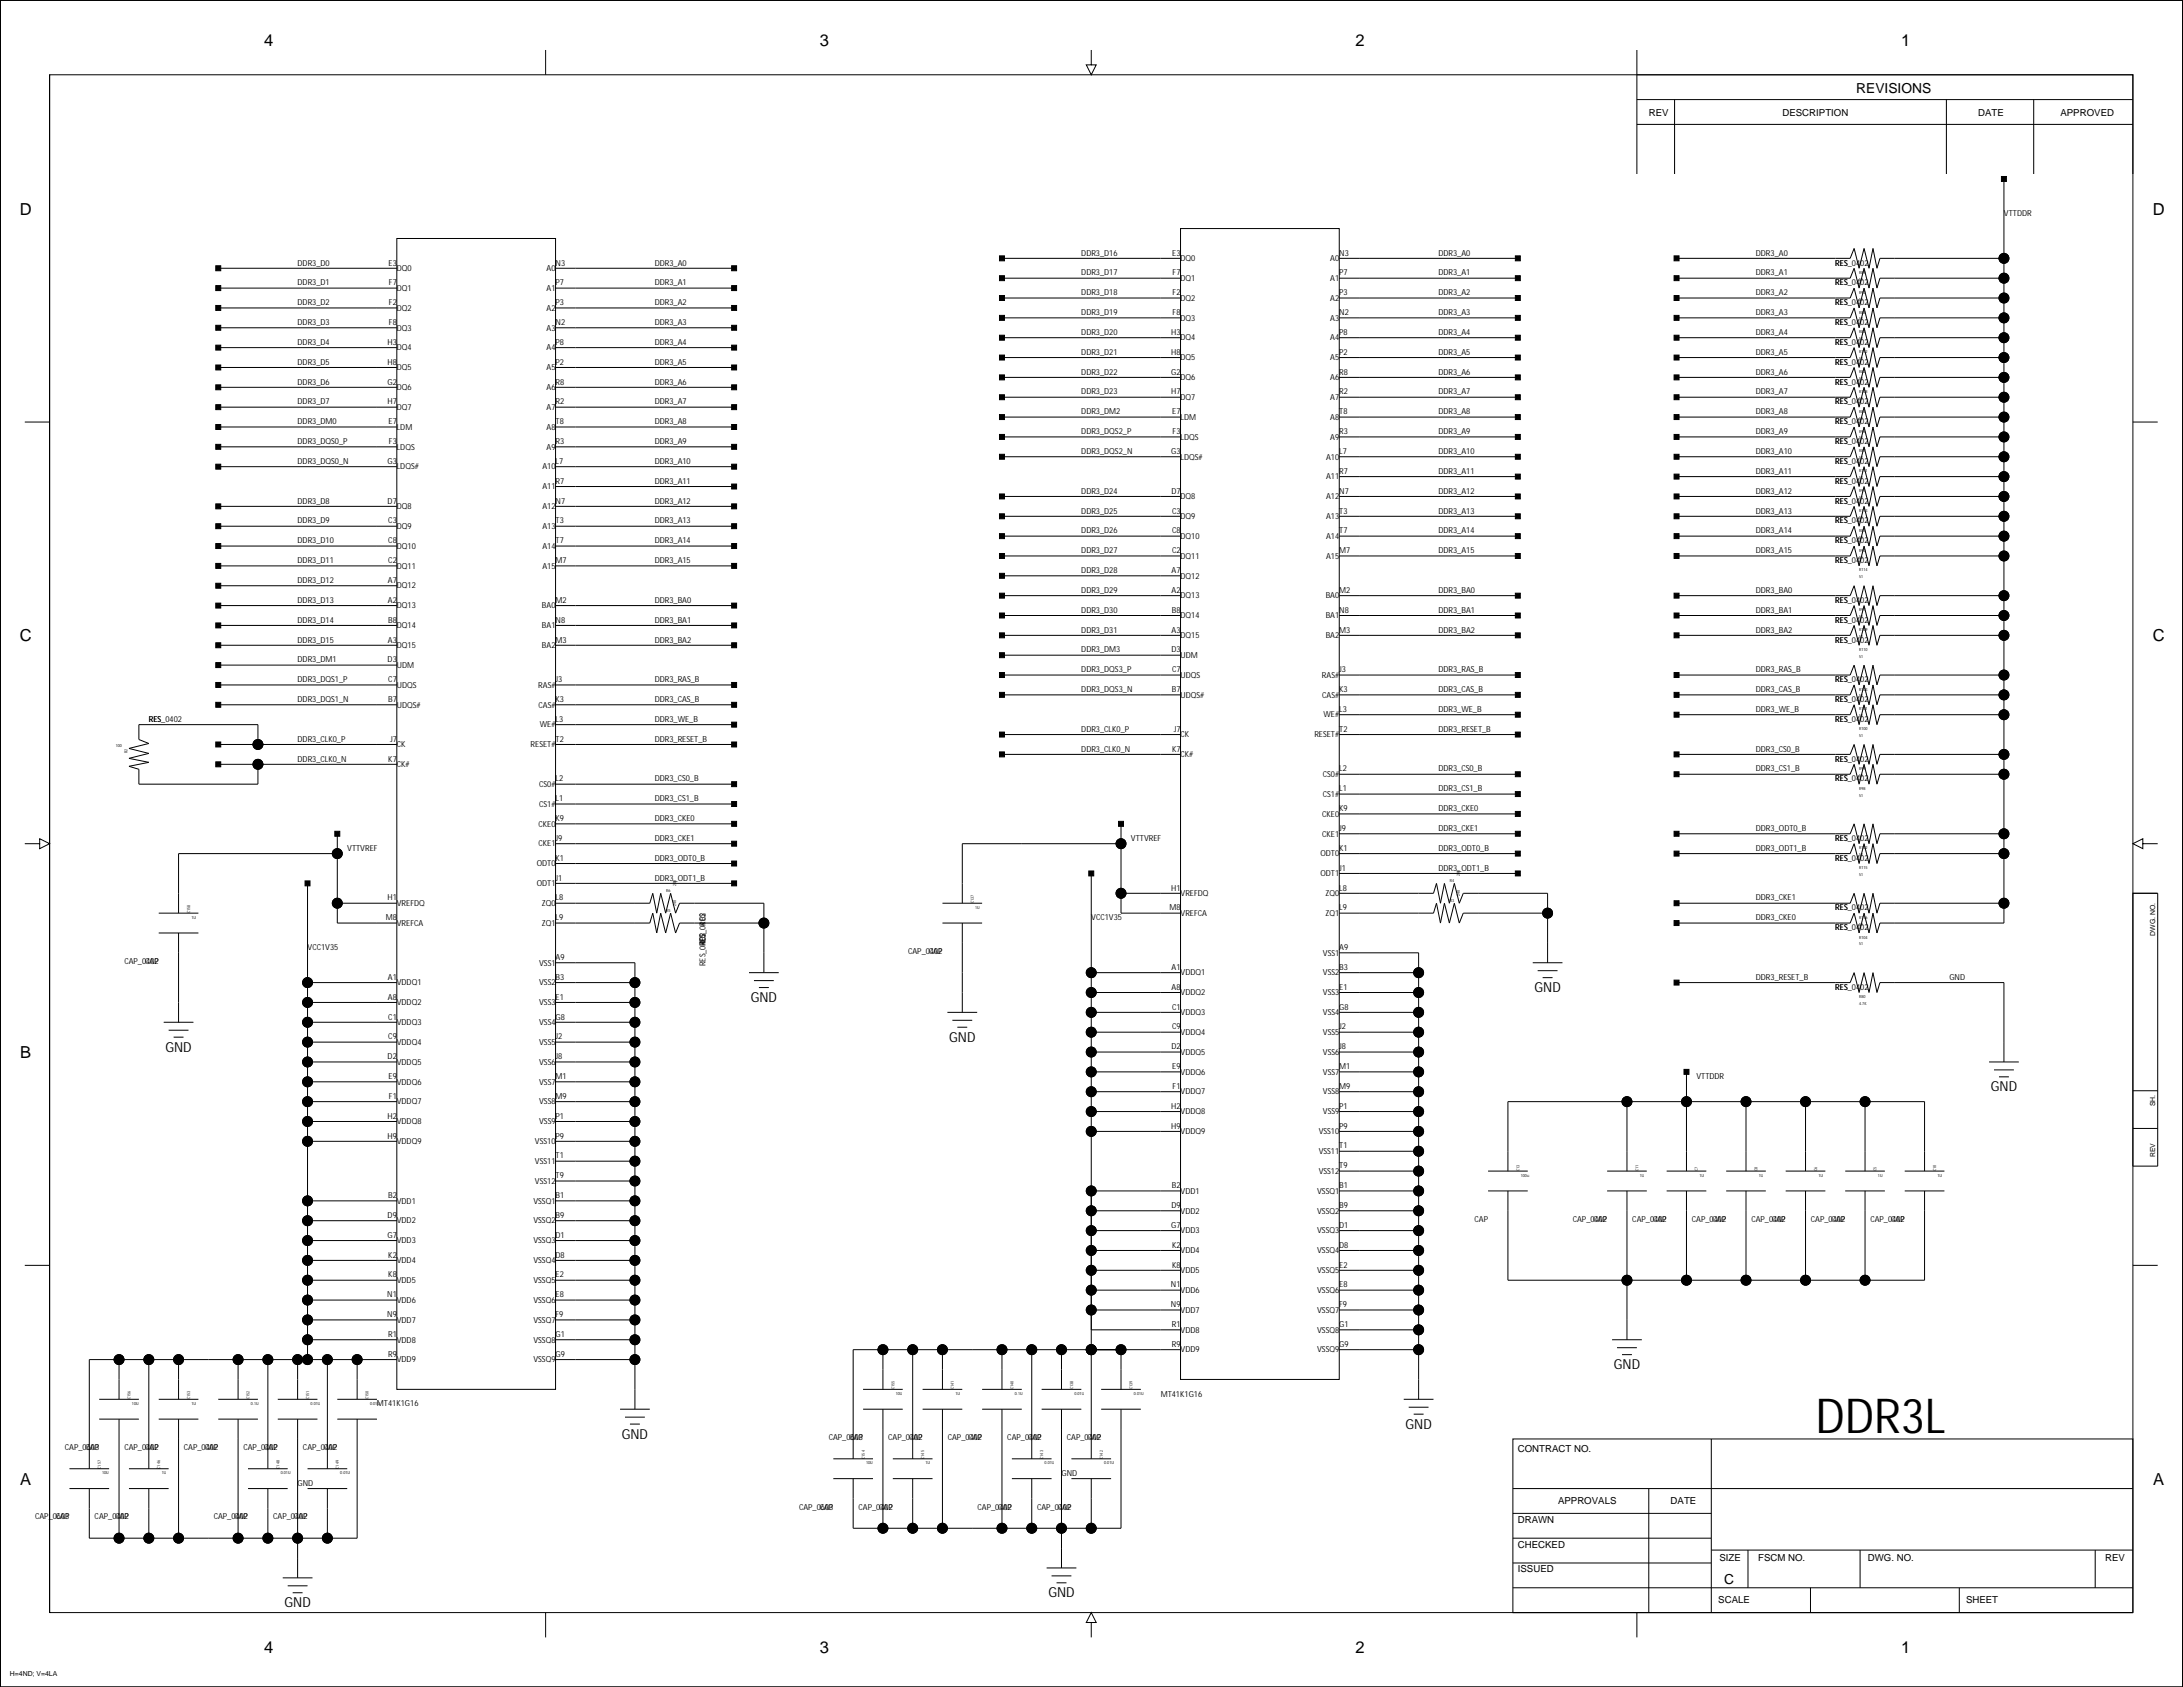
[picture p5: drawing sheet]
<svg xmlns="http://www.w3.org/2000/svg" width="559mm" height="432mm" viewBox="0 0 559 432" stroke-linecap="round" stroke-linejoin="round" font-family="sans-serif">
<defs><g id="words">
<text font-size="12.3" x="464.7" y="366.7">DDR3L</text>
<g font-size="4.2">
<text x="67.6" y="11.8">4</text>
<text x="209.8" y="11.8">3</text>
<text x="347" y="11.8">2</text>
<text x="486.6" y="11.8">1</text>
<text x="5.1" y="54.9">D</text>
<text x="551" y="54.9">D</text>
<text x="5.1" y="164.1">C</text>
<text x="551" y="164.1">C</text>
<text x="5.2" y="270.8">B</text>
<text x="5.2" y="380">A</text>
<text x="551.2" y="380">A</text>
<text x="67.6" y="423.2">4</text>
<text x="209.8" y="423.2">3</text>
<text x="347" y="423.2">2</text>
<text x="486.6" y="423.2">1</text>
</g>
<g font-size="3.5">
<text x="475.2" y="23.7">REVISIONS</text>
<text x="192.2" y="256.5">GND</text>
<text x="392.8" y="253.9">GND</text>
<text x="42.4" y="269.2">GND</text>
<text x="243" y="266.6">GND</text>
<text x="509.6" y="279.3">GND</text>
<text x="413.1" y="350.4">GND</text>
<text x="359.8" y="365.7">GND</text>
<text x="159.2" y="368.2">GND</text>
<text x="441.4" y="405.4">C</text>
<text x="72.8" y="411.4">GND</text>
<text x="268.4" y="408.9">GND</text>
</g>
<g font-size="2.5">
<text x="422.1" y="29.7">REV</text>
<text x="456.3" y="29.7">DESCRIPTION</text>
<text x="506.4" y="29.7">DATE</text>
<text x="527.4" y="29.7">APPROVED</text>
<text x="388.5" y="371.7">CONTRACT NO.</text>
<text x="388.5" y="389.8">DRAWN</text>
<text x="398.8" y="384.9">APPROVALS</text>
<text x="427.6" y="384.9">DATE</text>
<text x="388.5" y="396.1">CHECKED</text>
<text x="440.1" y="399.7">SIZE</text>
<text x="450" y="399.7">FSCM NO.</text>
<text x="478.1" y="399.7">DWG. NO.</text>
<text x="538.9" y="399.7">REV</text>
<text x="388.5" y="402.5">ISSUED</text>
<text x="439.8" y="410.3">SCALE</text>
<text x="503.3" y="410.3">SHEET</text>
</g>
<g font-size="2.1">
<text x="513" y="55.3">VTTDDR</text>
<text x="276.8" y="65.4">DDR3_D16</text>
<text x="300.1" y="65.4">E3</text>
<text x="342.8" y="65.4">N3</text>
<text x="368.2" y="65.4">DDR3_A0</text>
<text x="449.5" y="65.4">DDR3_A0</text>
<text x="76.2" y="68">DDR3_D0</text>
<text x="99.5" y="68">E3</text>
<text x="101.6" y="69.4">DQ0</text>
<text x="139.9" y="69.4">A0</text>
<text x="142.2" y="68">N3</text>
<text x="167.6" y="68">DDR3_A0</text>
<text x="276.8" y="70.5">DDR3_D17</text>
<text x="300.2" y="70.5">F7</text>
<text x="302.2" y="66.8">DQ0</text>
<text x="302.2" y="71.9">DQ1</text>
<text x="340.5" y="66.8">A0</text>
<text x="340.5" y="71.9">A1</text>
<text x="342.8" y="70.5">P7</text>
<text x="368.2" y="70.5">DDR3_A1</text>
<text x="449.5" y="70.5">DDR3_A1</text>
<text x="469.8" y="68">RES_0402</text>
<text x="469.8" y="68">RES</text>
<text x="76.2" y="73">DDR3_D1</text>
<text x="99.6" y="73">F7</text>
<text x="101.6" y="74.4">DQ1</text>
<text x="139.9" y="74.4">A1</text>
<text x="142.2" y="73">P7</text>
<text x="167.6" y="73">DDR3_A1</text>
<text x="276.8" y="75.6">DDR3_D18</text>
<text x="300.2" y="75.6">F2</text>
<text x="302.2" y="77">DQ2</text>
<text x="340.5" y="77">A2</text>
<text x="342.8" y="75.6">P3</text>
<text x="368.2" y="75.6">DDR3_A2</text>
<text x="449.5" y="75.6">DDR3_A2</text>
<text x="469.8" y="73">RES_0402</text>
<text x="76.2" y="83.2">DDR3_D3</text>
<text x="76.2" y="78.1">DDR3_D2</text>
<text x="99.6" y="83.2">F8</text>
<text x="99.6" y="78.1">F2</text>
<text x="101.6" y="79.5">DQ2</text>
<text x="139.9" y="79.5">A2</text>
<text x="142.2" y="83.2">N2</text>
<text x="142.2" y="78.1">P3</text>
<text x="167.6" y="78.1">DDR3_A2</text>
<text x="167.6" y="83.2">DDR3_A3</text>
<text x="276.8" y="80.7">DDR3_D19</text>
<text x="300.2" y="80.7">F8</text>
<text x="302.2" y="82.1">DQ3</text>
<text x="340.5" y="82.1">A3</text>
<text x="342.8" y="80.7">N2</text>
<text x="368.2" y="80.7">DDR3_A3</text>
<text x="449.5" y="80.7">DDR3_A3</text>
<text x="469.8" y="78.1">RES_0402</text>
<text x="469.8" y="83.2">RES_0402</text>
<text x="76.2" y="88.3">DDR3_D4</text>
<text x="99.2" y="88.3">H3</text>
<text x="101.6" y="84.6">DQ3</text>
<text x="101.6" y="89.7">DQ4</text>
<text x="139.9" y="84.6">A3</text>
<text x="139.9" y="89.7">A4</text>
<text x="142.2" y="88.3">P8</text>
<text x="167.6" y="88.3">DDR3_A4</text>
<text x="276.8" y="85.7">DDR3_D20</text>
<text x="299.8" y="85.7">H3</text>
<text x="302.2" y="87.1">DQ4</text>
<text x="340.5" y="87.1">A4</text>
<text x="342.8" y="85.7">P8</text>
<text x="368.2" y="85.7">DDR3_A4</text>
<text x="449.5" y="85.7">DDR3_A4</text>
<text x="469.8" y="88.3">RES_0402</text>
<text x="76.2" y="93.4">DDR3_D5</text>
<text x="99.2" y="93.4">H8</text>
<text x="101.6" y="94.8">DQ5</text>
<text x="139.9" y="94.8">A5</text>
<text x="142.2" y="93.4">P2</text>
<text x="167.6" y="93.4">DDR3_A5</text>
<text x="276.8" y="95.9">DDR3_D22</text>
<text x="276.8" y="90.8">DDR3_D21</text>
<text x="299.8" y="95.9">G2</text>
<text x="299.8" y="90.8">H8</text>
<text x="302.2" y="92.2">DQ5</text>
<text x="340.5" y="92.2">A5</text>
<text x="342.8" y="95.9">R8</text>
<text x="342.8" y="90.8">P2</text>
<text x="368.2" y="90.8">DDR3_A5</text>
<text x="368.2" y="95.9">DDR3_A6</text>
<text x="449.5" y="90.8">DDR3_A5</text>
<text x="449.5" y="95.9">DDR3_A6</text>
<text x="469.8" y="93.4">RES_0402</text>
<text x="76.2" y="98.4">DDR3_D6</text>
<text x="99.2" y="98.4">G2</text>
<text x="101.6" y="99.8">DQ6</text>
<text x="139.9" y="99.8">A6</text>
<text x="142.2" y="98.4">R8</text>
<text x="167.6" y="98.4">DDR3_A6</text>
<text x="276.8" y="101">DDR3_D23</text>
<text x="299.8" y="101">H7</text>
<text x="302.2" y="97.3">DQ6</text>
<text x="340.5" y="97.3">A6</text>
<text x="342.8" y="101">R2</text>
<text x="368.2" y="101">DDR3_A7</text>
<text x="449.5" y="101">DDR3_A7</text>
<text x="469.8" y="98.4">RES_0402</text>
<text x="76.2" y="103.5">DDR3_D7</text>
<text x="99.2" y="103.5">H7</text>
<text x="101.6" y="104.9">DQ7</text>
<text x="139.9" y="104.9">A7</text>
<text x="142.2" y="103.5">R2</text>
<text x="167.6" y="103.5">DDR3_A7</text>
<text x="276.8" y="106">DDR3_DM2</text>
<text x="300.1" y="106">E7</text>
<text x="302.2" y="102.4">DQ7</text>
<text x="302.2" y="107.5">LDM</text>
<text x="340.5" y="102.4">A7</text>
<text x="340.5" y="107.5">A8</text>
<text x="342.8" y="106">T8</text>
<text x="368.2" y="106">DDR3_A8</text>
<text x="449.5" y="106">DDR3_A8</text>
<text x="469.8" y="103.5">RES_0402</text>
<text x="76.2" y="108.6">DDR3_DM0</text>
<text x="76.2" y="113.7">DDR3_DQS0_P</text>
<text x="99.5" y="108.6">E7</text>
<text x="99.6" y="113.7">F3</text>
<text x="101.6" y="110">LDM</text>
<text x="139.9" y="110">A8</text>
<text x="142.2" y="113.7">R3</text>
<text x="142.2" y="108.6">T8</text>
<text x="167.6" y="108.6">DDR3_A8</text>
<text x="167.6" y="113.7">DDR3_A9</text>
<text x="276.8" y="111.1">DDR3_DQS2_P</text>
<text x="300.2" y="111.1">F3</text>
<text x="302.2" y="112.5">LDQS</text>
<text x="340.5" y="112.5">A9</text>
<text x="342.8" y="111.1">R3</text>
<text x="368.2" y="111.1">DDR3_A9</text>
<text x="449.5" y="111.1">DDR3_A9</text>
<text x="469.8" y="108.6">RES_0402</text>
<text x="469.8" y="113.7">RES_0402</text>
<text x="76.2" y="118.7">DDR3_DQS0_N</text>
<text x="99.2" y="118.7">G3</text>
<text x="101.6" y="115.1">LDQS</text>
<text x="139.9" y="115.1">A9</text>
<text x="142.2" y="118.7">L7</text>
<text x="167.6" y="118.7">DDR3_A10</text>
<text x="276.8" y="116.2">DDR3_DQS2_N</text>
<text x="299.8" y="116.2">G3</text>
<text x="302.2" y="117.6">LDQS#</text>
<text x="339.5" y="117.6">A10</text>
<text x="342.8" y="116.2">L7</text>
<text x="368.2" y="116.2">DDR3_A10</text>
<text x="449.5" y="116.2">DDR3_A10</text>
<text x="469.8" y="118.7">RES_0402</text>
<text x="101.6" y="120.2">LDQS#</text>
<text x="138.9" y="120.2">A10</text>
<text x="138.9" y="125.2">A11</text>
<text x="142.2" y="123.8">R7</text>
<text x="167.6" y="123.8">DDR3_A11</text>
<text x="339.5" y="122.7">A11</text>
<text x="342.8" y="121.3">R7</text>
<text x="368.2" y="121.3">DDR3_A11</text>
<text x="449.5" y="121.3">DDR3_A11</text>
<text x="469.8" y="123.8">RES_0402</text>
<text x="76.2" y="128.9">DDR3_D8</text>
<text x="99.2" y="128.9">D7</text>
<text x="101.6" y="130.3">DQ8</text>
<text x="138.9" y="130.3">A12</text>
<text x="142.2" y="128.9">N7</text>
<text x="167.6" y="128.9">DDR3_A12</text>
<text x="276.8" y="131.4">DDR3_D25</text>
<text x="276.8" y="126.4">DDR3_D24</text>
<text x="299.8" y="126.4">D7</text>
<text x="300" y="131.4">C3</text>
<text x="302.2" y="127.8">DQ8</text>
<text x="339.5" y="127.8">A12</text>
<text x="342.8" y="131.4">T3</text>
<text x="342.8" y="126.4">N7</text>
<text x="368.2" y="126.4">DDR3_A12</text>
<text x="368.2" y="131.4">DDR3_A13</text>
<text x="449.5" y="126.4">DDR3_A12</text>
<text x="449.5" y="131.4">DDR3_A13</text>
<text x="469.8" y="128.9">RES_0402</text>
<text x="76.2" y="134">DDR3_D9</text>
<text x="99.4" y="134">C3</text>
<text x="101.6" y="135.4">DQ9</text>
<text x="138.9" y="135.4">A13</text>
<text x="142.2" y="134">T3</text>
<text x="167.6" y="134">DDR3_A13</text>
<text x="276.8" y="136.5">DDR3_D26</text>
<text x="300" y="136.5">C8</text>
<text x="302.2" y="132.9">DQ9</text>
<text x="302.2" y="137.9">DQ10</text>
<text x="339.5" y="132.9">A13</text>
<text x="339.5" y="137.9">A14</text>
<text x="342.8" y="136.5">T7</text>
<text x="368.2" y="136.5">DDR3_A14</text>
<text x="449.5" y="136.5">DDR3_A14</text>
<text x="469.8" y="134">RES_0402</text>
<text x="76.2" y="139.1">DDR3_D10</text>
<text x="99.4" y="139.1">C8</text>
<text x="101.6" y="140.5">DQ10</text>
<text x="138.9" y="140.5">A14</text>
<text x="142.2" y="139.1">T7</text>
<text x="167.6" y="139.1">DDR3_A14</text>
<text x="276.8" y="141.6">DDR3_D27</text>
<text x="300" y="141.6">C2</text>
<text x="302.2" y="143">DQ11</text>
<text x="339.5" y="143">A15</text>
<text x="342.8" y="141.6">M7</text>
<text x="368.2" y="141.6">DDR3_A15</text>
<text x="449.5" y="141.6">DDR3_A15</text>
<text x="469.8" y="139.1">RES_0402</text>
<text x="76.2" y="149.2">DDR3_D12</text>
<text x="76.2" y="144.1">DDR3_D11</text>
<text x="99.3" y="149.2">A7</text>
<text x="99.4" y="144.1">C2</text>
<text x="101.6" y="145.6">DQ11</text>
<text x="138.9" y="145.6">A15</text>
<text x="142.2" y="144.1">M7</text>
<text x="167.6" y="144.1">DDR3_A15</text>
<text x="276.8" y="146.7">DDR3_D28</text>
<text x="299.9" y="146.7">A7</text>
<text x="302.2" y="148.1">DQ12</text>
<text x="469.8" y="144.1">RES_0402</text>
<text x="76.2" y="154.3">DDR3_D13</text>
<text x="99.3" y="154.3">A2</text>
<text x="101.6" y="150.6">DQ12</text>
<text x="101.6" y="155.7">DQ13</text>
<text x="138.7" y="155.7">BA0</text>
<text x="142.2" y="154.3">M2</text>
<text x="167.6" y="154.3">DDR3_BA0</text>
<text x="276.8" y="151.8">DDR3_D29</text>
<text x="299.9" y="151.8">A2</text>
<text x="302.2" y="153.2">DQ13</text>
<text x="339.4" y="153.2">BA0</text>
<text x="342.8" y="151.8">M2</text>
<text x="368.2" y="151.8">DDR3_BA0</text>
<text x="449.5" y="151.8">DDR3_BA0</text>
<text x="469.8" y="154.3">RES_0402</text>
<text x="76.2" y="159.4">DDR3_D14</text>
<text x="99.3" y="159.4">B8</text>
<text x="101.6" y="160.8">DQ14</text>
<text x="138.7" y="160.8">BA1</text>
<text x="142.2" y="159.4">N8</text>
<text x="167.6" y="159.4">DDR3_BA1</text>
<text x="276.8" y="156.8">DDR3_D30</text>
<text x="276.8" y="161.9">DDR3_D31</text>
<text x="299.9" y="161.9">A3</text>
<text x="300" y="156.8">B8</text>
<text x="302.2" y="158.2">DQ14</text>
<text x="339.4" y="158.2">BA1</text>
<text x="342.8" y="161.9">M3</text>
<text x="342.8" y="156.8">N8</text>
<text x="368.2" y="156.8">DDR3_BA1</text>
<text x="368.2" y="161.9">DDR3_BA2</text>
<text x="449.5" y="156.8">DDR3_BA1</text>
<text x="449.5" y="161.9">DDR3_BA2</text>
<text x="469.8" y="159.4">RES_0402</text>
<text x="76.2" y="164.5">DDR3_D15</text>
<text x="99.3" y="164.5">A3</text>
<text x="101.6" y="165.9">DQ15</text>
<text x="138.7" y="165.9">BA2</text>
<text x="142.2" y="164.5">M3</text>
<text x="167.6" y="164.5">DDR3_BA2</text>
<text x="276.8" y="167">DDR3_DM3</text>
<text x="299.8" y="167">D3</text>
<text x="302.2" y="163.3">DQ15</text>
<text x="339.4" y="163.3">BA2</text>
<text x="469.8" y="164.5">RES_0402</text>
<text x="76.2" y="169.5">DDR3_DM1</text>
<text x="99.2" y="169.5">D3</text>
<text x="101.6" y="170.9">UDM</text>
<text x="276.8" y="172.1">DDR3_DQS3_P</text>
<text x="300" y="172.1">C7</text>
<text x="302.2" y="168.4">UDM</text>
<text x="302.2" y="173.5">UDQS</text>
<text x="338.4" y="173.5">RAS#</text>
<text x="342.8" y="172.1">J3</text>
<text x="368.2" y="172.1">DDR3_RAS_B</text>
<text x="449.5" y="172.1">DDR3_RAS_B</text>
<text x="76.2" y="179.7">DDR3_DQS1_N</text>
<text x="76.2" y="174.6">DDR3_DQS1_P</text>
<text x="99.3" y="179.7">B7</text>
<text x="99.4" y="174.6">C7</text>
<text x="101.6" y="176">UDQS</text>
<text x="137.8" y="176">RAS#</text>
<text x="142.2" y="179.7">K3</text>
<text x="142.2" y="174.6">J3</text>
<text x="167.6" y="174.6">DDR3_RAS_B</text>
<text x="167.6" y="179.7">DDR3_CAS_B</text>
<text x="276.8" y="177.2">DDR3_DQS3_N</text>
<text x="300" y="177.2">B7</text>
<text x="302.2" y="178.6">UDQS#</text>
<text x="338.5" y="178.6">CAS#</text>
<text x="342.8" y="177.2">K3</text>
<text x="368.2" y="177.2">DDR3_CAS_B</text>
<text x="449.5" y="177.2">DDR3_CAS_B</text>
<text x="469.8" y="174.6">RES_0402</text>
<text x="469.8" y="179.7">RES_0402</text>
<text x="469.8" y="179.7">RES</text>
<text x="38.1" y="184.8">RES_0402</text>
<text x="101.6" y="181.1">UDQS#</text>
<text x="137.8" y="181.1">CAS#</text>
<text x="142.2" y="184.8">L3</text>
<text x="167.6" y="184.8">DDR3_WE_B</text>
<text x="338.8" y="183.6">WE#</text>
<text x="342.8" y="182.2">L3</text>
<text x="368.2" y="182.2">DDR3_WE_B</text>
<text x="449.5" y="182.2">DDR3_WE_B</text>
<text x="469.8" y="184.8">RES_0402</text>
<text x="76.2" y="189.9">DDR3_CLK0_P</text>
<text x="99.8" y="189.9">J7</text>
<text x="101.6" y="191.3">CK</text>
<text x="135.8" y="191.3">RESET#</text>
<text x="138.2" y="186.2">WE#</text>
<text x="142.2" y="189.9">T2</text>
<text x="167.6" y="189.9">DDR3_RESET_B</text>
<text x="276.8" y="187.3">DDR3_CLK0_P</text>
<text x="300.5" y="187.3">J7</text>
<text x="302.2" y="188.7">CK</text>
<text x="336.4" y="188.7">RESET#</text>
<text x="342.8" y="187.3">T2</text>
<text x="368.2" y="187.3">DDR3_RESET_B</text>
<text x="76.2" y="194.9">DDR3_CLK0_N</text>
<text x="99.4" y="194.9">K7</text>
<text x="101.6" y="196.3">CK#</text>
<text x="276.8" y="192.4">DDR3_CLK0_N</text>
<text x="300" y="192.4">K7</text>
<text x="302.2" y="193.8">CK#</text>
<text x="342.8" y="197.5">L2</text>
<text x="368.2" y="197.5">DDR3_CS0_B</text>
<text x="449.5" y="192.4">DDR3_CS0_B</text>
<text x="449.5" y="197.5">DDR3_CS1_B</text>
<text x="469.8" y="194.9">RES_0402</text>
<text x="469.8" y="194.9">RES</text>
<text x="138" y="201.4">CS0#</text>
<text x="142.2" y="200">L2</text>
<text x="167.6" y="200">DDR3_CS0_B</text>
<text x="338.6" y="198.9">CS0#</text>
<text x="338.6" y="204">CS1#</text>
<text x="342.8" y="202.5">L1</text>
<text x="368.2" y="202.5">DDR3_CS1_B</text>
<text x="469.8" y="200">RES_0402</text>
<text x="469.8" y="200">RES</text>
<text x="138" y="206.5">CS1#</text>
<text x="142.2" y="205.1">L1</text>
<text x="167.6" y="205.1">DDR3_CS1_B</text>
<text x="338.5" y="209">CKE0</text>
<text x="342.8" y="207.6">K9</text>
<text x="368.2" y="207.6">DDR3_CKE0</text>
<text x="137.8" y="211.6">CKE0</text>
<text x="142.2" y="215.2">J9</text>
<text x="142.2" y="210.2">K9</text>
<text x="167.6" y="210.2">DDR3_CKE0</text>
<text x="167.6" y="215.2">DDR3_CKE1</text>
<text x="289.5" y="215.2">VTTVREF</text>
<text x="338.5" y="214.1">CKE1</text>
<text x="342.8" y="212.7">J9</text>
<text x="368.2" y="212.7">DDR3_CKE1</text>
<text x="449.5" y="212.7">DDR3_ODT0_B</text>
<text x="469.8" y="215.2">RES_0402</text>
<text x="469.8" y="215.2">RES</text>
<text x="88.9" y="217.8">VTTVREF</text>
<text x="137.4" y="221.7">ODT0</text>
<text x="137.8" y="216.7">CKE1</text>
<text x="142.2" y="220.3">K1</text>
<text x="167.6" y="220.3">DDR3_ODT0_B</text>
<text x="338" y="219.2">ODT0</text>
<text x="342.8" y="217.8">K1</text>
<text x="368.2" y="217.8">DDR3_ODT0_B</text>
<text x="449.5" y="217.8">DDR3_ODT1_B</text>
<text x="469.8" y="220.3">RES_0402</text>
<text x="469.8" y="220.3">RES</text>
<text x="137.4" y="226.8">ODT1</text>
<text x="142.2" y="225.4">J1</text>
<text x="167.6" y="225.4">DDR3_ODT1_B</text>
<text x="299.8" y="227.9">H1</text>
<text x="338" y="224.3">ODT1</text>
<text x="342.8" y="227.9">L8</text>
<text x="342.8" y="222.9">J1</text>
<text x="368.2" y="222.9">DDR3_ODT1_B</text>
<text x="99.2" y="230.5">H1</text>
<text x="101.6" y="231.9">VREFDQ</text>
<text x="138.7" y="231.9">ZQ0</text>
<text x="142.2" y="230.5">L8</text>
<text x="299.3" y="233">M8</text>
<text x="302.2" y="229.4">VREFDQ</text>
<text x="339.3" y="229.4">ZQ0</text>
<text x="342.8" y="233">L9</text>
<text x="449.5" y="230.5">DDR3_CKE1</text>
<text x="469.8" y="233">RES_0402</text>
<text x="98.7" y="235.6">M8</text>
<text x="101.6" y="237">VREFCA</text>
<text x="138.7" y="237">ZQ1</text>
<text x="142.2" y="235.6">L9</text>
<text x="180.6" y="236.9" transform="rotate(-90 180.6 236.9)">RES</text>
<text x="279.3" y="235.6">VCC1V35</text>
<text x="302.2" y="234.4">VREFCA</text>
<text x="339.3" y="234.4">ZQ1</text>
<text x="449.5" y="235.6">DDR3_CKE0</text>
<text x="469.8" y="238.1">RES_0402</text>
<text x="469.8" y="238.1">RES</text>
<text x="78.7" y="243.2">VCC1V35</text>
<text x="142.2" y="245.7">A9</text>
<text x="180.6" y="242.2" transform="rotate(-90 180.6 242.2)">RES_0402</text>
<text x="180.6" y="242" transform="rotate(-90 180.6 242)">RES</text>
<text x="232.5" y="244.2">CAP_0402</text>
<text x="237.8" y="244.2">CAP</text>
<text x="338.6" y="244.6">VSS1</text>
<text x="342.8" y="243.2">A9</text>
<text x="31.8" y="246.7">CAP_0402</text>
<text x="37.2" y="246.7">CAP</text>
<text x="99.3" y="250.8">A1</text>
<text x="138" y="247.1">VSS1</text>
<text x="142.2" y="250.8">B3</text>
<text x="180.6" y="247.3" transform="rotate(-90 180.6 247.3)">RES_0402</text>
<text x="299.9" y="248.3">A1</text>
<text x="302.2" y="249.7">VDDQ1</text>
<text x="338.6" y="249.7">VSS2</text>
<text x="342.8" y="248.3">B3</text>
<text x="449.5" y="250.8">DDR3_RESET_B</text>
<text x="499" y="250.8">GND</text>
<text x="99.3" y="255.9">A8</text>
<text x="101.6" y="252.2">VDDQ1</text>
<text x="101.6" y="257.3">VDDQ2</text>
<text x="138" y="252.2">VSS2</text>
<text x="138" y="257.3">VSS3</text>
<text x="142.2" y="255.9">E1</text>
<text x="299.9" y="253.3">A8</text>
<text x="302.2" y="254.7">VDDQ2</text>
<text x="338.6" y="254.7">VSS3</text>
<text x="342.8" y="253.3">E1</text>
<text x="469.8" y="253.3">RES_0402</text>
<text x="469.8" y="253.3">RES</text>
<text x="99.4" y="261">C1</text>
<text x="101.6" y="262.4">VDDQ3</text>
<text x="138" y="262.4">VSS4</text>
<text x="142.2" y="261">G8</text>
<text x="300" y="263.5">C9</text>
<text x="300" y="258.4">C1</text>
<text x="302.2" y="259.8">VDDQ3</text>
<text x="338.6" y="259.8">VSS4</text>
<text x="342.8" y="263.5">J2</text>
<text x="342.8" y="258.4">G8</text>
<text x="99.4" y="266">C9</text>
<text x="101.6" y="267.4">VDDQ4</text>
<text x="138" y="267.4">VSS5</text>
<text x="142.2" y="266">J2</text>
<text x="299.8" y="268.6">D2</text>
<text x="302.2" y="264.9">VDDQ4</text>
<text x="302.2" y="270">VDDQ5</text>
<text x="338.6" y="264.9">VSS5</text>
<text x="338.6" y="270">VSS6</text>
<text x="342.8" y="268.6">J8</text>
<text x="99.2" y="271.1">D2</text>
<text x="101.6" y="272.5">VDDQ5</text>
<text x="138" y="272.5">VSS6</text>
<text x="142.2" y="271.1">J8</text>
<text x="300.1" y="273.7">E9</text>
<text x="302.2" y="275.1">VDDQ6</text>
<text x="338.6" y="275.1">VSS7</text>
<text x="342.8" y="273.7">M1</text>
<text x="99.5" y="276.2">E9</text>
<text x="99.6" y="281.3">F1</text>
<text x="101.6" y="277.6">VDDQ6</text>
<text x="138" y="277.6">VSS7</text>
<text x="142.2" y="281.3">M9</text>
<text x="142.2" y="276.2">M1</text>
<text x="300.2" y="278.7">F1</text>
<text x="302.2" y="280.1">VDDQ7</text>
<text x="338.6" y="280.1">VSS8</text>
<text x="342.8" y="278.7">M9</text>
<text x="434.2" y="276.2">VTTDDR</text>
<text x="99.2" y="286.3">H2</text>
<text x="101.6" y="282.7">VDDQ7</text>
<text x="101.6" y="287.8">VDDQ8</text>
<text x="138" y="282.7">VSS8</text>
<text x="138" y="287.8">VSS9</text>
<text x="142.2" y="286.3">P1</text>
<text x="299.8" y="283.8">H2</text>
<text x="302.2" y="285.2">VDDQ8</text>
<text x="338.6" y="285.2">VSS9</text>
<text x="342.8" y="283.8">P1</text>
<text x="99.2" y="291.4">H9</text>
<text x="101.6" y="292.8">VDDQ9</text>
<text x="136.9" y="292.8">VSS10</text>
<text x="142.2" y="291.4">P9</text>
<text x="299.8" y="288.9">H9</text>
<text x="302.2" y="290.3">VDDQ9</text>
<text x="337.6" y="290.3">VSS10</text>
<text x="342.8" y="294">T1</text>
<text x="342.8" y="288.9">P9</text>
<text x="136.9" y="297.9">VSS11</text>
<text x="142.2" y="296.5">T1</text>
<text x="337.6" y="295.4">VSS11</text>
<text x="342.8" y="299">T9</text>
<text x="136.9" y="303">VSS12</text>
<text x="142.2" y="301.6">T9</text>
<text x="300" y="304.1">B2</text>
<text x="302.2" y="305.5">VDD1</text>
<text x="337.2" y="305.5">VSSQ1</text>
<text x="337.6" y="300.5">VSS12</text>
<text x="342.8" y="304.1">B1</text>
<text x="99.2" y="311.7">D9</text>
<text x="99.3" y="306.7">B2</text>
<text x="101.6" y="308.1">VDD1</text>
<text x="136.6" y="308.1">VSSQ1</text>
<text x="142.2" y="311.7">B9</text>
<text x="142.2" y="306.7">B1</text>
<text x="299.8" y="309.2">D9</text>
<text x="302.2" y="310.6">VDD2</text>
<text x="337.2" y="310.6">VSSQ2</text>
<text x="342.8" y="309.2">B9</text>
<text x="99.2" y="316.8">G7</text>
<text x="101.6" y="313.2">VDD2</text>
<text x="136.6" y="313.2">VSSQ2</text>
<text x="142.2" y="316.8">D1</text>
<text x="299.8" y="314.3">G7</text>
<text x="302.2" y="315.7">VDD3</text>
<text x="337.2" y="315.7">VSSQ3</text>
<text x="342.8" y="314.3">D1</text>
<text x="377.4" y="312.7">CAP</text>
<text x="402.6" y="312.7">CAP_0402</text>
<text x="407.9" y="312.7">CAP</text>
<text x="417.8" y="312.7">CAP_0402</text>
<text x="423.2" y="312.7">CAP</text>
<text x="433.1" y="312.7">CAP_0402</text>
<text x="438.4" y="312.7">CAP</text>
<text x="448.3" y="312.7">CAP_0402</text>
<text x="453.6" y="312.7">CAP</text>
<text x="463.5" y="312.7">CAP_0402</text>
<text x="468.9" y="312.7">CAP</text>
<text x="478.8" y="312.7">CAP_0402</text>
<text x="484.1" y="312.7">CAP</text>
<text x="99.4" y="321.9">K2</text>
<text x="101.6" y="318.2">VDD3</text>
<text x="101.6" y="323.3">VDD4</text>
<text x="136.6" y="318.2">VSSQ3</text>
<text x="136.6" y="323.3">VSSQ4</text>
<text x="142.2" y="321.9">D8</text>
<text x="300" y="319.4">K2</text>
<text x="302.2" y="320.8">VDD4</text>
<text x="337.2" y="320.8">VSSQ4</text>
<text x="342.8" y="319.4">D8</text>
<text x="99.4" y="327">K8</text>
<text x="101.6" y="328.4">VDD5</text>
<text x="136.6" y="328.4">VSSQ5</text>
<text x="142.2" y="327">E2</text>
<text x="299.7" y="329.5">N1</text>
<text x="300" y="324.4">K8</text>
<text x="302.2" y="325.8">VDD5</text>
<text x="337.2" y="325.8">VSSQ5</text>
<text x="342.8" y="329.5">E8</text>
<text x="342.8" y="324.4">E2</text>
<text x="99.1" y="332.1">N1</text>
<text x="101.6" y="333.5">VDD6</text>
<text x="136.6" y="333.5">VSSQ6</text>
<text x="142.2" y="332.1">E8</text>
<text x="299.7" y="334.6">N9</text>
<text x="302.2" y="330.9">VDD6</text>
<text x="337.2" y="330.9">VSSQ6</text>
<text x="342.8" y="334.6">F9</text>
<text x="99.1" y="337.1">N9</text>
<text x="101.6" y="338.5">VDD7</text>
<text x="136.6" y="338.5">VSSQ7</text>
<text x="142.2" y="337.1">F9</text>
<text x="300" y="339.7">R1</text>
<text x="302.2" y="336">VDD7</text>
<text x="302.2" y="341.1">VDD8</text>
<text x="337.2" y="336">VSSQ7</text>
<text x="337.2" y="341.1">VSSQ8</text>
<text x="342.8" y="339.7">G1</text>
<text x="99.3" y="347.3">R9</text>
<text x="99.3" y="342.2">R1</text>
<text x="101.6" y="343.6">VDD8</text>
<text x="136.6" y="343.6">VSSQ8</text>
<text x="142.2" y="347.3">G9</text>
<text x="142.2" y="342.2">G1</text>
<text x="300" y="344.8">R9</text>
<text x="302.2" y="346.2">VDD9</text>
<text x="337.2" y="346.2">VSSQ9</text>
<text x="342.8" y="344.8">G9</text>
<text x="101.6" y="348.7">VDD9</text>
<text x="136.6" y="348.7">VSSQ9</text>
<text x="96.5" y="360">MT41K1G16</text>
<text x="297.1" y="357.5">MT41K1G16</text>
<text x="16.6" y="371.1">CAP_0603</text>
<text x="21.9" y="371.1">CAP</text>
<text x="31.8" y="371.1">CAP_0402</text>
<text x="37.2" y="371.1">CAP</text>
<text x="47.1" y="371.1">CAP_0402</text>
<text x="52.4" y="371.1">CAP</text>
<text x="62.3" y="371.1">CAP_0402</text>
<text x="67.6" y="371.1">CAP</text>
<text x="77.6" y="371.1">CAP_0402</text>
<text x="82.9" y="371.1">CAP</text>
<text x="212.1" y="368.6">CAP_0603</text>
<text x="217.5" y="368.6">CAP</text>
<text x="227.4" y="368.6">CAP_0402</text>
<text x="232.7" y="368.6">CAP</text>
<text x="242.6" y="368.6">CAP_0402</text>
<text x="247.9" y="368.6">CAP</text>
<text x="257.9" y="368.6">CAP_0402</text>
<text x="263.2" y="368.6">CAP</text>
<text x="273.1" y="368.6">CAP_0402</text>
<text x="278.4" y="368.6">CAP</text>
<text x="271.7" y="377.8">GND</text>
<text x="76.2" y="380.3">GND</text>
<text x="9" y="388.9">CAP_0603</text>
<text x="14.3" y="388.9">CAP</text>
<text x="24.2" y="388.9">CAP_0402</text>
<text x="29.5" y="388.9">CAP</text>
<text x="54.7" y="388.9">CAP_0402</text>
<text x="60" y="388.9">CAP</text>
<text x="69.9" y="388.9">CAP_0402</text>
<text x="75.3" y="388.9">CAP</text>
<text x="204.5" y="386.4">CAP_0603</text>
<text x="209.8" y="386.4">CAP</text>
<text x="219.8" y="386.4">CAP_0402</text>
<text x="225.1" y="386.4">CAP</text>
<text x="250.2" y="386.4">CAP_0402</text>
<text x="255.5" y="386.4">CAP</text>
<text x="265.5" y="386.4">CAP_0402</text>
<text x="270.8" y="386.4">CAP</text>
</g>
<g font-size="1.8">
<text x="551.7" y="239.5" transform="rotate(-90 551.7 239.5)">DWG. NO.</text>
<text x="551.7" y="283.2" transform="rotate(-90 551.7 283.2)">SH.</text>
<text x="551.7" y="296.2" transform="rotate(-90 551.7 296.2)">REV</text>
<text x="2.5" y="428.9">H=4ND; V=4LA</text>
</g>
<g font-size="1.1">
<text x="475.9" y="71.9">51</text>
<text x="475.9" y="70.1">R89</text>
<text x="475.9" y="76.9">51</text>
<text x="475.9" y="75.2">R92</text>
<text x="475.9" y="82">51</text>
<text x="475.9" y="80.2">R88</text>
<text x="475.9" y="87.1">51</text>
<text x="475.9" y="85.3">R83</text>
<text x="475.9" y="92.2">51</text>
<text x="475.9" y="90.4">R112</text>
<text x="475.9" y="95.5">R82</text>
<text x="475.9" y="97.2">51</text>
<text x="475.9" y="100.6">R108</text>
<text x="475.9" y="102.3">51</text>
<text x="475.9" y="107.4">51</text>
<text x="475.9" y="105.6">R84</text>
<text x="475.9" y="112.5">51</text>
<text x="475.9" y="110.7">R96</text>
<text x="475.9" y="117.6">51</text>
<text x="475.9" y="115.8">R87</text>
<text x="475.9" y="122.6">51</text>
<text x="475.9" y="120.9">R111</text>
<text x="475.9" y="126">R91</text>
<text x="475.9" y="127.7">51</text>
<text x="475.9" y="131">R113</text>
<text x="475.9" y="132.8">51</text>
<text x="475.9" y="137.9">51</text>
<text x="475.9" y="136.1">R85</text>
<text x="475.9" y="143">51</text>
<text x="475.9" y="141.2">R90</text>
<text x="475.9" y="148">51</text>
<text x="475.9" y="146.3">R114</text>
<text x="475.9" y="158.2">51</text>
<text x="475.9" y="156.4">R97</text>
<text x="475.9" y="161.5">R109</text>
<text x="475.9" y="163.3">51</text>
<text x="475.9" y="166.6">R110</text>
<text x="475.9" y="168.4">51</text>
<text x="475.9" y="178.5">51</text>
<text x="475.9" y="176.7">R103</text>
<text x="475.9" y="183.6">51</text>
<text x="475.9" y="181.8">R101</text>
<text x="29.6" y="191.2">100</text>
<text x="475.9" y="188.7">51</text>
<text x="475.9" y="186.9">R100</text>
<text x="32.6" y="192.7" transform="rotate(-90 32.6 192.7)">R2</text>
<text x="475.9" y="197.1">R99</text>
<text x="475.9" y="203.9">51</text>
<text x="475.9" y="202.1">R98</text>
<text x="475.9" y="198.8">51</text>
<text x="475.9" y="219.1">51</text>
<text x="475.9" y="217.4">R102</text>
<text x="173.1" y="226.9" transform="rotate(-90 173.1 226.9)">240</text>
<text x="371.2" y="225.7">R4</text>
<text x="373.7" y="224.3" transform="rotate(-90 373.7 224.3)">240</text>
<text x="475.9" y="224.2">51</text>
<text x="475.9" y="222.5">R115</text>
<text x="48.7" y="233.7" transform="rotate(-90 48.7 233.7)">C158</text>
<text x="170.5" y="233.4">R5</text>
<text x="170.5" y="228.3">R6</text>
<text x="173.1" y="231.9" transform="rotate(-90 173.1 231.9)">240</text>
<text x="249.3" y="231.2" transform="rotate(-90 249.3 231.2)">C137</text>
<text x="249.6" y="232.6">1U</text>
<text x="371.2" y="230.8">R3</text>
<text x="373.7" y="229.4" transform="rotate(-90 373.7 229.4)">240</text>
<text x="49" y="235.1">1U</text>
<text x="475.9" y="235.2">R116</text>
<text x="475.9" y="236.9">51</text>
<text x="475.9" y="242">51</text>
<text x="475.9" y="240.2">R104</text>
<text x="475.9" y="257.2">4.7K</text>
<text x="475.9" y="255.5">R80</text>
<text x="388.9" y="299.8" transform="rotate(-90 388.9 299.8)">C13</text>
<text x="419.4" y="299.8" transform="rotate(-90 419.4 299.8)">C11</text>
<text x="434.7" y="299.8" transform="rotate(-90 434.7 299.8)">C7</text>
<text x="449.9" y="299.8" transform="rotate(-90 449.9 299.8)">C8</text>
<text x="465.1" y="299.8" transform="rotate(-90 465.1 299.8)">C6</text>
<text x="480.4" y="299.8" transform="rotate(-90 480.4 299.8)">C5</text>
<text x="495.6" y="299.8" transform="rotate(-90 495.6 299.8)">C10</text>
<text x="389.3" y="301.2">100u</text>
<text x="419.8" y="301.2">1U</text>
<text x="435" y="301.2">1U</text>
<text x="450.2" y="301.2">1U</text>
<text x="465.5" y="301.2">1U</text>
<text x="480.7" y="301.2">1U</text>
<text x="495.9" y="301.2">1U</text>
<text x="33.4" y="358.2" transform="rotate(-90 33.4 358.2)">C156</text>
<text x="33.8" y="359.6">10U</text>
<text x="48.7" y="358.2" transform="rotate(-90 48.7 358.2)">C153</text>
<text x="49" y="359.6">1U</text>
<text x="63.9" y="358.2" transform="rotate(-90 63.9 358.2)">C152</text>
<text x="64.2" y="359.6">0.1U</text>
<text x="79.1" y="358.2" transform="rotate(-90 79.1 358.2)">C151</text>
<text x="79.5" y="359.6">0.01U</text>
<text x="94.4" y="358.2" transform="rotate(-90 94.4 358.2)">C150</text>
<text x="94.7" y="359.6">0.01U</text>
<text x="229" y="355.6" transform="rotate(-90 229 355.6)">C155</text>
<text x="229.3" y="357">10U</text>
<text x="244.2" y="355.6" transform="rotate(-90 244.2 355.6)">C141</text>
<text x="244.5" y="357">1U</text>
<text x="259.4" y="355.6" transform="rotate(-90 259.4 355.6)">C140</text>
<text x="259.8" y="357">0.1U</text>
<text x="274.7" y="355.6" transform="rotate(-90 274.7 355.6)">C138</text>
<text x="275" y="357">0.01U</text>
<text x="289.9" y="355.6" transform="rotate(-90 289.9 355.6)">C139</text>
<text x="290.3" y="357">0.01U</text>
<text x="25.8" y="375.9" transform="rotate(-90 25.8 375.9)">C157</text>
<text x="26.2" y="377.3">10U</text>
<text x="41" y="375.9" transform="rotate(-90 41 375.9)">C146</text>
<text x="41.4" y="377.3">1U</text>
<text x="71.5" y="375.9" transform="rotate(-90 71.5 375.9)">C148</text>
<text x="71.9" y="377.3">0.01U</text>
<text x="86.7" y="375.9" transform="rotate(-90 86.7 375.9)">C149</text>
<text x="87.1" y="377.3">0.01U</text>
<text x="221.3" y="373.4" transform="rotate(-90 221.3 373.4)">C154</text>
<text x="221.7" y="374.8">10U</text>
<text x="236.6" y="373.4" transform="rotate(-90 236.6 373.4)">C145</text>
<text x="236.9" y="374.8">1U</text>
<text x="267" y="373.4" transform="rotate(-90 267 373.4)">C143</text>
<text x="267.4" y="374.8">0.01U</text>
<text x="282.3" y="373.4" transform="rotate(-90 282.3 373.4)">C142</text>
<text x="282.6" y="374.8">0.01U</text>
</g>
</g></defs>
<g fill="none" stroke="#000" stroke-width=".26">
<path d="M0 .1h558.7v431.7h-558.7zM0 .1v431.7v-431.7h558.7v431.7h-558.7M12.7 19.1v393.7v-393.7h533.3v393.7h-533.3M139.7 12.8v6.3M279.3 12.8v3.8h-1.2l1.2 2.5 1.3-2.5h-1.3M419 19.1h127v25.4M419 12.8v31.7M419 31.8h127M419 25.5h127M428.7 25.5v19M498.2 25.5v19M520.6 25.5v19"/>
<path d="M302.2 58.5h40.6v294.6h-40.6zM513 45.8v190.5h-31.8l-.7 2.5-1.1-5.1-1 5.1-1.2-5.1-1.3 5.1-1.3-5.1-1 2.6h-44.4M55.9 68.7h45.7M55.9 73.7h45.7M55.9 78.8h45.7M101.6 61h40.6v294.6h-40.6zM142.2 68.7h45.7M142.2 73.7h45.7M142.2 78.8h45.7M256.5 66.1h45.7M256.5 71.2h45.7M256.5 76.3h45.7"/>
<path d="M342.8 66.1h45.7M342.8 71.2h45.7M342.8 76.3h45.7M429.2 66.1h44.4l1-2.5 1.3 5.1 1.3-5.1 1.2 5.1 1-5.1 1.1 5.1 .7-2.6h31.8M429.2 71.2h44.4l1-2.5 1.3 5 1.3-5 1.2 5 1-5 1.1 5 .7-2.5h31.8M429.2 76.3h44.4l1-2.6 1.3 5.1 1.3-5.1 1.2 5.1 1-5.1 1.1 5.1 .7-2.5h31.8M55.9 83.9h45.7M55.9 89h45.7M55.9 94.1h45.7M55.9 99.1h45.7M142.2 83.9h45.7M142.2 89h45.7"/>
<path d="M142.2 94.1h45.7M142.2 99.1h45.7M256.5 81.4h45.7M256.5 86.4h45.7M256.5 91.5h45.7M256.5 96.6h45.7M342.8 81.4h45.7M342.8 86.4h45.7M342.8 91.5h45.7M342.8 96.6h45.7M429.2 81.4h44.4l1-2.6 1.3 5.1 1.3-5.1 1.2 5.1 1-5.1 1.1 5.1 .7-2.5h31.8M429.2 86.4h44.4l1-2.5 1.3 5.1 1.3-5.1 1.2 5.1 1-5.1 1.1 5.1 .7-2.6h31.8"/>
<path d="M429.2 91.5h44.4l1-2.5 1.3 5.1 1.3-5.1 1.2 5.1 1-5.1 1.1 5.1 .7-2.6h31.8M429.2 96.6h44.4l1-2.5 1.3 5 1.3-5 1.2 5 1-5 1.1 5 .7-2.5h31.8M6.3 108h6.4M55.9 104.2h45.7M55.9 109.3h45.7M55.9 114.4h45.7M55.9 119.5h45.7M142.2 104.2h45.7M142.2 109.3h45.7M142.2 114.4h45.7M142.2 119.5h45.7M256.5 101.7h45.7"/>
<path d="M256.5 106.8h45.7M256.5 111.8h45.7M256.5 116.9h45.7M342.8 101.7h45.7M342.8 106.8h45.7M342.8 111.8h45.7M342.8 116.9h45.7M429.2 101.7h44.4l1-2.6 1.3 5.1 1.3-5.1 1.2 5.1 1-5.1 1.1 5.1 .7-2.5h31.8M429.2 106.8h44.4l1-2.6 1.3 5.1 1.3-5.1 1.2 5.1 1-5.1 1.1 5.1 .7-2.5h31.8M429.2 111.8h44.4l1-2.5 1.3 5.1 1.3-5.1 1.2 5.1 1-5.1 1.1 5.1 .7-2.6h31.8M429.2 116.9h44.4l1-2.5 1.3 5.1 1.3-5.1 1.2 5.1 1-5.1 1.1 5.1 .7-2.6h31.8M546 108h6.3"/>
<path d="M55.9 129.6h45.7M55.9 134.7h45.7M55.9 139.8h45.7M142.2 129.6h45.7M142.2 134.7h45.7M142.2 139.8h45.7M142.2 124.5h45.7M256.5 127.1h45.7M256.5 132.1h45.7M256.5 137.2h45.7M342.8 127.1h45.7M342.8 132.1h45.7"/>
<path d="M342.8 137.2h45.7M342.8 122h45.7M429.2 127.1h44.4l1-2.6 1.3 5.1 1.3-5.1 1.2 5.1 1-5.1 1.1 5.1 .7-2.5h31.8M429.2 132.1h44.4l1-2.5 1.3 5.1 1.3-5.1 1.2 5.1 1-5.1 1.1 5.1 .7-2.6h31.8M429.2 137.2h44.4l1-2.5 1.3 5.1 1.3-5.1 1.2 5.1 1-5.1 1.1 5.1 .7-2.6h31.8M429.2 122h44.4l1-2.5 1.3 5 1.3-5 1.2 5 1-5 1.1 5 .7-2.5h31.8M55.9 144.8h45.7M55.9 149.9h45.7M55.9 155h45.7M142.2 144.8h45.7M142.2 155h45.7M256.5 142.3h45.7"/>
<path d="M256.5 147.4h45.7M256.5 152.5h45.7M256.5 157.5h45.7M342.8 142.3h45.7M342.8 152.5h45.7M342.8 157.5h45.7M429.2 142.3h44.4l1-2.5 1.3 5 1.3-5 1.2 5 1-5 1.1 5 .7-2.5h31.8M429.2 152.5h44.4l1-2.6 1.3 5.1 1.3-5.1 1.2 5.1 1-5.1 1.1 5.1 .7-2.5h31.8M429.2 157.5h44.4l1-2.5 1.3 5.1 1.3-5.1 1.2 5.1 1-5.1 1.1 5.1 .7-2.6h31.8M55.9 160.1h45.7M55.9 165.2h45.7M55.9 170.2h45.7"/>
<path d="M55.9 175.3h45.7M142.2 160.1h45.7M142.2 165.2h45.7M142.2 175.3h45.7M256.5 162.6h45.7M256.5 167.7h45.7M256.5 172.8h45.7M256.5 177.9h45.7M342.8 162.6h45.7M342.8 172.8h45.7M342.8 177.9h45.7M429.2 162.6h44.4l1-2.5 1.3 5.1 1.3-5.1 1.2 5.1 1-5.1 1.1 5.1 .7-2.6h31.8"/>
<path d="M429.2 172.8h44.4l1-2.6 1.3 5.1 1.3-5.1 1.2 5.1 1-5.1 1.1 5.1 .7-2.5h31.8M429.2 177.9h44.4l1-2.6 1.3 5.1 1.3-5.1 1.2 5.1 1-5.1 1.1 5.1 .7-2.5h31.8M55.9 180.4h45.7M55.9 190.6h45.7M55.9 195.6h45.7M66 190.6v-5.1h-30.4v3.8l2.5 1-5.1 1.3 5.1 1.2-5.1 1.3 5.1 1-5.1 1 2.6 .8v3.8h30.4v-5.1M142.2 180.4h45.7M142.2 190.6h45.7M142.2 185.5h45.7M256.5 188h45.7M256.5 193.1h45.7M342.8 188h45.7"/>
<path d="M342.8 182.9h45.7M342.8 198.2h45.7M429.2 193.1h44.4l1-2.5 1.3 5 1.3-5 1.2 5 1-5 1.1 5 .7-2.5h31.8M429.2 182.9h44.4l1-2.5 1.3 5.1 1.3-5.1 1.2 5.1 1-5.1 1.1 5.1 .7-2.6h31.8M429.2 198.2h44.4l1-2.6 1.3 5.1 1.3-5.1 1.2 5.1 1-5.1 1.1 5.1 .7-2.5h31.8M6.3 215.9h3.9v1.3l2.5-1.3-2.5-1.2v1.2M86.3 213.4v22.9h15.3M86.3 218.5h-40.6v15.2M142.2 200.7h45.7M142.2 205.8h45.7M142.2 210.9h45.7M142.2 215.9h45.7"/>
<path d="M287 210.9v22.8h15.2M287 215.9h-40.7v15.3M342.8 203.3h45.7M342.8 208.3h45.7M342.8 213.4h45.7M342.8 218.5h45.7M429.2 213.4h44.4l1-2.5 1.3 5 1.3-5 1.2 5 1-5 1.1 5 .7-2.5h31.8M429.2 218.5h44.4l1-2.6 1.3 5.1 1.3-5.1 1.2 5.1 1-5.1 1.1 5.1 .7-2.5h31.8M548.5 215.9v1.3l-2.5-1.3 2.5-1.2v1.2h3.8M40.6 233.7h10.2M40.6 238.8h10.2M45.7 238.8v22.9"/>
<path d="M78.7 226.1v121.9M86.3 231.2h15.3M142.2 236.3h24.1l.8-2.6 1 5.1 1-5.1 1.3 5.1 1.3-5.1 1.2 5.1 1.1-2.5h21.5M142.2 231.2h24.1l.8-2.6 1 5.1 1-5.1 1.3 5.1 1.3-5.1 1.2 5.1 1.1-2.5h21.5v17.8M142.2 221h45.7M142.2 226.1h45.7M241.2 236.3h10.2M241.2 231.2h10.2M246.3 236.3v22.8M279.3 223.6v149.8M287 228.6h15.2M342.8 228.6h24.1l.8-2.5 1 5.1 1-5.1 1.3 5.1 1.3-5.1 1.2 5.1 1.1-2.6h21.5v17.8"/>
<path d="M342.8 233.7h24.1l.8-2.5 1 5.1 1-5.1 1.3 5.1 1.3-5.1 1.2 5.1 1.1-2.6h21.5M342.8 223.6h45.7M429.2 231.2h44.4l1-2.6 1.3 5.1 1.3-5.1 1.2 5.1 1-5.1 1.1 5.1 .7-2.5h31.8M546 228.6h6.3v69.9h-6.3zM546 228.6h6.3M78.7 251.5h22.9M78.7 256.6h22.9M142.2 246.4h20.3v114.3M142.2 251.5h20.3M142.2 256.6h20.3M191.7 249h7.6M193 251h5.1"/>
<path d="M194.3 252.8h2.5M242.5 259.1h7.6M279.3 249h22.9M279.3 254h22.9M279.3 259.1h22.9M342.8 243.9h20.3v114.3M342.8 249h20.3M342.8 254h20.3M342.8 259.1h20.3M392.3 246.4h7.7M393.6 248.5h5.1M394.9 250.2h2.5"/>
<path d="M429.2 251.5h44.4l1-2.5 1.3 5 1.3-5 1.2 5 1-5 1.1 5 .7-2.5h31.8v20.3M41.9 261.7h7.6M43.2 263.7h5M44.4 265.5h2.6M78.7 261.7h22.9M78.7 266.7h22.9M78.7 271.8h22.9M78.7 276.9h22.9M142.2 261.7h20.3M142.2 266.7h20.3M142.2 271.8h20.3M142.2 276.9h20.3"/>
<path d="M243.8 261.2h5.1M245.1 262.9h2.5M279.3 264.2h22.9M279.3 269.3h22.9M279.3 274.4h22.9M279.3 279.4h22.9M342.8 264.2h20.3M342.8 269.3h20.3M342.8 274.4h20.3M342.8 279.4h20.3M431.7 274.4v25.3M509.2 271.8h7.6"/>
<path d="M510.4 273.8h5.1M511.7 275.6h2.5M546 279.2h6.3M78.7 282h22.9M78.7 287.1h22.9M78.7 292.1h22.9M142.2 282h20.3M142.2 287.1h20.3M142.2 292.1h20.3M142.2 297.2h20.3M279.3 284.5h22.9M279.3 289.6h22.9"/>
<path d="M342.8 284.5h20.3M342.8 289.6h20.3M342.8 294.7h20.3M342.8 299.7h20.3M380.9 299.7h10.2M386 299.7v-17.7h106.6v17.7M411.4 299.7h10.1M416.5 282v17.7M426.6 299.7h10.2M441.9 299.7h10.1M446.9 282v17.7M457.1 299.7h10.2"/>
<path d="M462.2 282v17.7M472.3 299.7h10.2M477.4 282v17.7M487.6 299.7h10.1M546 288.8h6.3M78.7 307.4h22.9M78.7 312.4h22.9M78.7 317.5h22.9M142.2 307.4h20.3M142.2 312.4h20.3M142.2 317.5h20.3M142.2 302.3h20.3"/>
<path d="M279.3 304.8h22.9M279.3 309.9h22.9M279.3 315h22.9M342.8 304.8h20.3M342.8 309.9h20.3M342.8 315h20.3M380.9 304.8h10.2M386 304.8v22.9h106.6v-22.9M411.4 304.8h10.1M416.5 304.8v38.1M426.6 304.8h10.2M431.7 304.8v22.9"/>
<path d="M441.9 304.8h10.1M446.9 304.8v22.9M457.1 304.8h10.2M462.2 304.8v22.9M472.3 304.8h10.2M477.4 304.8v22.9M487.6 304.8h10.1M6.3 323.9h6.4M78.7 322.6h22.9M78.7 327.7h22.9M78.7 332.8h22.9M78.7 337.8h22.9"/>
<path d="M142.2 322.6h20.3M142.2 327.7h20.3M142.2 332.8h20.3M142.2 337.8h20.3M279.3 320.1h22.9M279.3 325.1h22.9M279.3 330.2h22.9M279.3 335.3h22.9M342.8 320.1h20.3M342.8 325.1h20.3M342.8 330.2h20.3M342.8 335.3h20.3"/>
<path d="M546 323.9h6.3M25.4 358.2h10.2M30.5 348v10.2M38.1 348v27.9M40.6 358.2h10.2M45.7 348v10.2M55.9 358.2h10.1M60.9 348v10.2M68.6 348v27.9M71.1 358.2h10.2M76.2 348v10.2M78.7 342.9h22.9"/>
<path d="M83.8 348v27.9M86.3 358.2h10.2M91.4 348v10.2M101.6 348h-78.7v27.9M142.2 342.9h20.3M142.2 348h20.3M220.9 355.6h10.2M226 345.5v10.1M233.6 345.5v27.9M236.2 355.6h10.1M241.2 345.5v10.1M251.4 355.6h10.2"/>
<path d="M256.5 345.5v10.1M264.1 345.5v27.9M266.6 355.6h10.2M271.7 345.5v10.1M279.3 340.4h22.9M281.9 355.6h10.1M287 345.5v10.1M302.2 345.5h-83.8v27.9M342.8 340.4h20.3M342.8 345.5h20.3M359.3 358.2h7.6M412.7 342.9h7.6"/>
<path d="M413.9 345h5.1M415.2 346.7h2.5M17.8 375.9h10.1M25.4 363.2h10.2M30.5 363.2v30.5M33 375.9h10.2M40.6 363.2h10.2M45.7 363.2v30.5M55.9 363.2h10.1M60.9 363.2v30.5M63.5 375.9h10.1M71.1 363.2h10.2"/>
<path d="M76.2 363.2v40.7M78.7 375.9h10.2M86.3 363.2h10.2M91.4 363.2v30.5h-68.5v-12.7M158.7 360.7h7.6M160 362.7h5.1M161.3 364.5h2.5M213.3 378.5h10.2M213.3 373.4h10.2M220.9 360.7h10.2M226 360.7v30.5M228.5 378.5h10.2"/>
<path d="M228.5 373.4h10.2M233.6 378.5v12.7M236.2 360.7h10.1M241.2 360.7v30.5M251.4 360.7h10.2M256.5 360.7v30.5M259 378.5h10.2M259 373.4h10.2M264.1 378.5v12.7M266.6 360.7h10.2M271.7 360.7v40.6M274.3 378.5h10.1"/>
<path d="M274.3 373.4h10.1M279.3 378.5v12.7M281.9 360.7h10.1M287 360.7v30.5h-68.6v-12.7M360.6 360.2h5.1M361.9 362h2.5M438.1 368.3v44.5M17.8 381h10.1M33 381h10.2M38.1 381v12.7M63.5 381h10.1M68.6 381v12.7"/>
<path d="M78.7 381h10.2M83.8 381v12.7M387.3 381h158.7M387.3 393.7h50.8M387.3 387.4h50.8M422.1 381v31.8M438.1 396.8h107.9M447.4 396.8v9.6M476.1 396.8v9.6M536.3 396.8v9.6M72.4 403.9h7.6M73.6 405.9h5.1"/>
<path d="M74.9 407.7h2.6M139.7 412.8v6.3M267.9 401.3h7.6M269.2 403.4h5.1M270.4 405.1h2.6M279.3 415.3h-1.2l1.2-2.5 1.3 2.5h-1.3v3.8M387.3 412.8h158.7h-158.7v-44.5h158.7v44.5M387.3 406.4h158.7M387.3 400.1h50.8M419 412.8v6.3M463.4 406.4v6.4M501.5 406.4v6.4"/>
<circle cx="513" cy="76.3" r="1.27"/>
<circle cx="513" cy="71.2" r="1.27"/>
<circle cx="513" cy="66.1" r="1.27"/>
<circle cx="513" cy="91.5" r="1.27"/>
<circle cx="513" cy="81.4" r="1.27"/>
<circle cx="513" cy="96.6" r="1.27"/>
<circle cx="513" cy="86.4" r="1.27"/>
<circle cx="513" cy="111.8" r="1.27"/>
<circle cx="513" cy="116.9" r="1.27"/>
<circle cx="513" cy="101.7" r="1.27"/>
<circle cx="513" cy="106.8" r="1.27"/>
<circle cx="513" cy="132.1" r="1.27"/>
<circle cx="513" cy="137.2" r="1.27"/>
<circle cx="513" cy="127.1" r="1.27"/>
<circle cx="513" cy="122" r="1.27"/>
<circle cx="513" cy="152.5" r="1.27"/>
<circle cx="513" cy="142.3" r="1.27"/>
<circle cx="513" cy="157.5" r="1.27"/>
<circle cx="513" cy="172.8" r="1.27"/>
<circle cx="513" cy="177.9" r="1.27"/>
<circle cx="513" cy="162.6" r="1.27"/>
<circle cx="66" cy="195.6" r="1.27"/>
<circle cx="66" cy="190.6" r="1.27"/>
<circle cx="513" cy="182.9" r="1.27"/>
<circle cx="513" cy="193.1" r="1.27"/>
<circle cx="513" cy="198.2" r="1.27"/>
<circle cx="86.3" cy="218.5" r="1.27"/>
<circle cx="287" cy="215.9" r="1.27"/>
<circle cx="513" cy="218.5" r="1.27"/>
<circle cx="513" cy="213.4" r="1.27"/>
<circle cx="86.3" cy="231.2" r="1.27"/>
<circle cx="195.5" cy="236.3" r="1.27"/>
<circle cx="287" cy="228.6" r="1.27"/>
<circle cx="396.1" cy="233.7" r="1.27"/>
<circle cx="513" cy="231.2" r="1.27"/>
<circle cx="78.7" cy="251.5" r="1.27"/>
<circle cx="78.7" cy="256.6" r="1.27"/>
<circle cx="162.5" cy="251.5" r="1.27"/>
<circle cx="162.5" cy="256.6" r="1.27"/>
<circle cx="279.3" cy="259.1" r="1.27"/>
<circle cx="279.3" cy="254" r="1.27"/>
<circle cx="279.3" cy="249" r="1.27"/>
<circle cx="363.1" cy="259.1" r="1.27"/>
<circle cx="363.1" cy="254" r="1.27"/>
<circle cx="363.1" cy="249" r="1.27"/>
<circle cx="78.7" cy="266.7" r="1.27"/>
<circle cx="78.7" cy="261.7" r="1.27"/>
<circle cx="78.7" cy="276.9" r="1.27"/>
<circle cx="78.7" cy="271.8" r="1.27"/>
<circle cx="162.5" cy="266.7" r="1.27"/>
<circle cx="162.5" cy="271.8" r="1.27"/>
<circle cx="162.5" cy="261.7" r="1.27"/>
<circle cx="162.5" cy="276.9" r="1.27"/>
<circle cx="279.3" cy="279.4" r="1.27"/>
<circle cx="279.3" cy="269.3" r="1.27"/>
<circle cx="279.3" cy="264.2" r="1.27"/>
<circle cx="279.3" cy="274.4" r="1.27"/>
<circle cx="363.1" cy="274.4" r="1.27"/>
<circle cx="363.1" cy="279.4" r="1.27"/>
<circle cx="363.1" cy="269.3" r="1.27"/>
<circle cx="363.1" cy="264.2" r="1.27"/>
<circle cx="78.7" cy="287.1" r="1.27"/>
<circle cx="78.7" cy="292.1" r="1.27"/>
<circle cx="78.7" cy="282" r="1.27"/>
<circle cx="162.5" cy="287.1" r="1.27"/>
<circle cx="162.5" cy="282" r="1.27"/>
<circle cx="162.5" cy="292.1" r="1.27"/>
<circle cx="162.5" cy="297.2" r="1.27"/>
<circle cx="279.3" cy="284.5" r="1.27"/>
<circle cx="279.3" cy="289.6" r="1.27"/>
<circle cx="363.1" cy="299.7" r="1.27"/>
<circle cx="363.1" cy="294.7" r="1.27"/>
<circle cx="363.1" cy="289.6" r="1.27"/>
<circle cx="363.1" cy="284.5" r="1.27"/>
<circle cx="416.5" cy="282" r="1.27"/>
<circle cx="431.7" cy="282" r="1.27"/>
<circle cx="446.9" cy="282" r="1.27"/>
<circle cx="462.2" cy="282" r="1.27"/>
<circle cx="477.4" cy="282" r="1.27"/>
<circle cx="78.7" cy="307.4" r="1.27"/>
<circle cx="78.7" cy="317.5" r="1.27"/>
<circle cx="78.7" cy="312.4" r="1.27"/>
<circle cx="162.5" cy="302.3" r="1.27"/>
<circle cx="162.5" cy="307.4" r="1.27"/>
<circle cx="162.5" cy="312.4" r="1.27"/>
<circle cx="162.5" cy="317.5" r="1.27"/>
<circle cx="279.3" cy="315" r="1.27"/>
<circle cx="279.3" cy="304.8" r="1.27"/>
<circle cx="279.3" cy="309.9" r="1.27"/>
<circle cx="363.1" cy="309.9" r="1.27"/>
<circle cx="363.1" cy="315" r="1.27"/>
<circle cx="363.1" cy="304.8" r="1.27"/>
<circle cx="78.7" cy="322.6" r="1.27"/>
<circle cx="78.7" cy="332.8" r="1.27"/>
<circle cx="78.7" cy="327.7" r="1.27"/>
<circle cx="78.7" cy="337.8" r="1.27"/>
<circle cx="162.5" cy="322.6" r="1.27"/>
<circle cx="162.5" cy="337.8" r="1.27"/>
<circle cx="162.5" cy="332.8" r="1.27"/>
<circle cx="162.5" cy="327.7" r="1.27"/>
<circle cx="279.3" cy="330.2" r="1.27"/>
<circle cx="279.3" cy="325.1" r="1.27"/>
<circle cx="279.3" cy="320.1" r="1.27"/>
<circle cx="279.3" cy="335.3" r="1.27"/>
<circle cx="363.1" cy="330.2" r="1.27"/>
<circle cx="363.1" cy="335.3" r="1.27"/>
<circle cx="363.1" cy="320.1" r="1.27"/>
<circle cx="363.1" cy="325.1" r="1.27"/>
<circle cx="416.5" cy="327.7" r="1.27"/>
<circle cx="431.7" cy="327.7" r="1.27"/>
<circle cx="446.9" cy="327.7" r="1.27"/>
<circle cx="462.2" cy="327.7" r="1.27"/>
<circle cx="477.4" cy="327.7" r="1.27"/>
<circle cx="30.5" cy="348" r="1.27"/>
<circle cx="38.1" cy="348" r="1.27"/>
<circle cx="45.7" cy="348" r="1.27"/>
<circle cx="60.9" cy="348" r="1.27"/>
<circle cx="68.6" cy="348" r="1.27"/>
<circle cx="76.2" cy="348" r="1.27"/>
<circle cx="78.7" cy="342.9" r="1.27"/>
<circle cx="78.7" cy="348" r="1.27"/>
<circle cx="83.8" cy="348" r="1.27"/>
<circle cx="91.4" cy="348" r="1.27"/>
<circle cx="162.5" cy="342.9" r="1.27"/>
<circle cx="162.5" cy="348" r="1.27"/>
<circle cx="226" cy="345.5" r="1.27"/>
<circle cx="233.6" cy="345.5" r="1.27"/>
<circle cx="241.2" cy="345.5" r="1.27"/>
<circle cx="256.5" cy="345.5" r="1.27"/>
<circle cx="264.1" cy="345.5" r="1.27"/>
<circle cx="271.7" cy="345.5" r="1.27"/>
<circle cx="279.3" cy="345.5" r="1.27"/>
<circle cx="287" cy="345.5" r="1.27"/>
<circle cx="363.1" cy="345.5" r="1.27"/>
<circle cx="363.1" cy="340.4" r="1.27"/>
<circle cx="30.5" cy="393.7" r="1.27"/>
<circle cx="38.1" cy="393.7" r="1.27"/>
<circle cx="45.7" cy="393.7" r="1.27"/>
<circle cx="60.9" cy="393.7" r="1.27"/>
<circle cx="68.6" cy="393.7" r="1.27"/>
<circle cx="76.2" cy="393.7" r="1.27"/>
<circle cx="83.8" cy="393.7" r="1.27"/>
<circle cx="226" cy="391.2" r="1.27"/>
<circle cx="233.6" cy="391.2" r="1.27"/>
<circle cx="241.2" cy="391.2" r="1.27"/>
<circle cx="256.5" cy="391.2" r="1.27"/>
<circle cx="264.1" cy="391.2" r="1.27"/>
<circle cx="271.7" cy="391.2" r="1.27"/>
<circle cx="279.3" cy="391.2" r="1.27"/>
</g>
<g fill="#000" stroke="#000" stroke-width=".26">
<path d="M512.3 45.2h1.3v1.2h-1.3z" fill-rule="evenodd"/>
<path d="M55.2 73.1h1.3v1.3h-1.3z" fill-rule="evenodd"/>
<path d="M55.2 78.2h1.3v1.3h-1.3z" fill-rule="evenodd"/>
<path d="M55.2 68h1.3v1.3h-1.3z" fill-rule="evenodd"/>
<path d="M187.3 68h1.3v1.3h-1.3z" fill-rule="evenodd"/>
<path d="M187.3 73.1h1.3v1.3h-1.3z" fill-rule="evenodd"/>
<path d="M187.3 78.2h1.3v1.3h-1.3z" fill-rule="evenodd"/>
<path d="M255.8 75.6h1.3v1.3h-1.3z" fill-rule="evenodd"/>
<path d="M255.8 65.5h1.3v1.3h-1.3z" fill-rule="evenodd"/>
<path d="M255.8 70.6h1.3v1.2h-1.3z" fill-rule="evenodd"/>
<path d="M387.9 65.5h1.3v1.3h-1.3z" fill-rule="evenodd"/>
<path d="M387.9 70.6h1.3v1.2h-1.3z" fill-rule="evenodd"/>
<path d="M387.9 75.6h1.3v1.3h-1.3z" fill-rule="evenodd"/>
<path d="M428.5 65.5h1.3v1.3h-1.3z" fill-rule="evenodd"/>
<path d="M428.5 70.6h1.3v1.2h-1.3z" fill-rule="evenodd"/>
<path d="M428.5 75.6h1.3v1.3h-1.3z" fill-rule="evenodd"/>
<path d="M55.2 88.3h1.3v1.3h-1.3z" fill-rule="evenodd"/>
<path d="M55.2 83.3h1.3v1.2h-1.3z" fill-rule="evenodd"/>
<path d="M55.2 93.4h1.3v1.3h-1.3z" fill-rule="evenodd"/>
<path d="M55.2 98.5h1.3v1.3h-1.3z" fill-rule="evenodd"/>
<path d="M187.3 83.3h1.3v1.2h-1.3z" fill-rule="evenodd"/>
<path d="M187.3 88.3h1.3v1.3h-1.3z" fill-rule="evenodd"/>
<path d="M187.3 93.4h1.3v1.3h-1.3z" fill-rule="evenodd"/>
<path d="M187.3 98.5h1.3v1.3h-1.3z" fill-rule="evenodd"/>
<path d="M255.8 80.7h1.3v1.3h-1.3z" fill-rule="evenodd"/>
<path d="M255.8 96h1.3v1.2h-1.3z" fill-rule="evenodd"/>
<path d="M255.8 85.8h1.3v1.3h-1.3z" fill-rule="evenodd"/>
<path d="M255.8 90.9h1.3v1.3h-1.3z" fill-rule="evenodd"/>
<path d="M387.9 80.7h1.3v1.3h-1.3z" fill-rule="evenodd"/>
<path d="M387.9 85.8h1.3v1.3h-1.3z" fill-rule="evenodd"/>
<path d="M387.9 90.9h1.3v1.3h-1.3z" fill-rule="evenodd"/>
<path d="M387.9 96h1.3v1.2h-1.3z" fill-rule="evenodd"/>
<path d="M428.5 80.7h1.3v1.3h-1.3z" fill-rule="evenodd"/>
<path d="M428.5 85.8h1.3v1.3h-1.3z" fill-rule="evenodd"/>
<path d="M428.5 90.9h1.3v1.3h-1.3z" fill-rule="evenodd"/>
<path d="M428.5 96h1.3v1.2h-1.3z" fill-rule="evenodd"/>
<path d="M55.2 103.6h1.3v1.2h-1.3z" fill-rule="evenodd"/>
<path d="M55.2 108.7h1.3v1.2h-1.3z" fill-rule="evenodd"/>
<path d="M55.2 113.7h1.3v1.3h-1.3z" fill-rule="evenodd"/>
<path d="M187.3 103.6h1.3v1.2h-1.3z" fill-rule="evenodd"/>
<path d="M187.3 108.7h1.3v1.2h-1.3z" fill-rule="evenodd"/>
<path d="M187.3 113.7h1.3v1.3h-1.3z" fill-rule="evenodd"/>
<path d="M255.8 106.1h1.3v1.3h-1.3z" fill-rule="evenodd"/>
<path d="M255.8 101h1.3v1.3h-1.3z" fill-rule="evenodd"/>
<path d="M255.8 116.3h1.3v1.2h-1.3z" fill-rule="evenodd"/>
<path d="M255.8 111.2h1.3v1.3h-1.3z" fill-rule="evenodd"/>
<path d="M387.9 101h1.3v1.3h-1.3z" fill-rule="evenodd"/>
<path d="M387.9 106.1h1.3v1.3h-1.3z" fill-rule="evenodd"/>
<path d="M387.9 111.2h1.3v1.3h-1.3z" fill-rule="evenodd"/>
<path d="M387.9 116.3h1.3v1.2h-1.3z" fill-rule="evenodd"/>
<path d="M428.5 101h1.3v1.3h-1.3z" fill-rule="evenodd"/>
<path d="M428.5 106.1h1.3v1.3h-1.3z" fill-rule="evenodd"/>
<path d="M428.5 111.2h1.3v1.3h-1.3z" fill-rule="evenodd"/>
<path d="M428.5 116.3h1.3v1.2h-1.3z" fill-rule="evenodd"/>
<path d="M55.2 118.8h1.3v1.3h-1.3z" fill-rule="evenodd"/>
<path d="M55.2 129h1.3v1.2h-1.3z" fill-rule="evenodd"/>
<path d="M55.2 134.1h1.3v1.2h-1.3z" fill-rule="evenodd"/>
<path d="M187.3 118.8h1.3v1.3h-1.3z" fill-rule="evenodd"/>
<path d="M187.3 123.9h1.3v1.3h-1.3z" fill-rule="evenodd"/>
<path d="M187.3 129h1.3v1.2h-1.3z" fill-rule="evenodd"/>
<path d="M187.3 134.1h1.3v1.2h-1.3z" fill-rule="evenodd"/>
<path d="M255.8 131.5h1.3v1.3h-1.3z" fill-rule="evenodd"/>
<path d="M255.8 136.6h1.3v1.3h-1.3z" fill-rule="evenodd"/>
<path d="M255.8 126.4h1.3v1.3h-1.3z" fill-rule="evenodd"/>
<path d="M387.9 121.4h1.3v1.2h-1.3z" fill-rule="evenodd"/>
<path d="M387.9 126.4h1.3v1.3h-1.3z" fill-rule="evenodd"/>
<path d="M387.9 131.5h1.3v1.3h-1.3z" fill-rule="evenodd"/>
<path d="M387.9 136.6h1.3v1.3h-1.3z" fill-rule="evenodd"/>
<path d="M428.5 121.4h1.3v1.2h-1.3z" fill-rule="evenodd"/>
<path d="M428.5 126.4h1.3v1.3h-1.3z" fill-rule="evenodd"/>
<path d="M428.5 131.5h1.3v1.3h-1.3z" fill-rule="evenodd"/>
<path d="M428.5 136.6h1.3v1.3h-1.3z" fill-rule="evenodd"/>
<path d="M55.2 139.1h1.3v1.3h-1.3z" fill-rule="evenodd"/>
<path d="M55.2 154.4h1.3v1.2h-1.3z" fill-rule="evenodd"/>
<path d="M55.2 149.3h1.3v1.3h-1.3z" fill-rule="evenodd"/>
<path d="M55.2 144.2h1.3v1.3h-1.3z" fill-rule="evenodd"/>
<path d="M187.3 139.1h1.3v1.3h-1.3z" fill-rule="evenodd"/>
<path d="M187.3 144.2h1.3v1.3h-1.3z" fill-rule="evenodd"/>
<path d="M187.3 154.4h1.3v1.2h-1.3z" fill-rule="evenodd"/>
<path d="M255.8 151.8h1.3v1.3h-1.3z" fill-rule="evenodd"/>
<path d="M255.8 141.7h1.3v1.2h-1.3z" fill-rule="evenodd"/>
<path d="M255.8 156.9h1.3v1.3h-1.3z" fill-rule="evenodd"/>
<path d="M255.8 146.7h1.3v1.3h-1.3z" fill-rule="evenodd"/>
<path d="M387.9 141.7h1.3v1.2h-1.3z" fill-rule="evenodd"/>
<path d="M387.9 151.8h1.3v1.3h-1.3z" fill-rule="evenodd"/>
<path d="M387.9 156.9h1.3v1.3h-1.3z" fill-rule="evenodd"/>
<path d="M428.5 141.7h1.3v1.2h-1.3z" fill-rule="evenodd"/>
<path d="M428.5 151.8h1.3v1.3h-1.3z" fill-rule="evenodd"/>
<path d="M428.5 156.9h1.3v1.3h-1.3z" fill-rule="evenodd"/>
<path d="M55.2 169.6h1.3v1.3h-1.3z" fill-rule="evenodd"/>
<path d="M55.2 174.7h1.3v1.3h-1.3z" fill-rule="evenodd"/>
<path d="M55.2 159.4h1.3v1.3h-1.3z" fill-rule="evenodd"/>
<path d="M55.2 164.5h1.3v1.3h-1.3z" fill-rule="evenodd"/>
<path d="M187.3 159.4h1.3v1.3h-1.3z" fill-rule="evenodd"/>
<path d="M187.3 164.5h1.3v1.3h-1.3z" fill-rule="evenodd"/>
<path d="M187.3 174.7h1.3v1.3h-1.3z" fill-rule="evenodd"/>
<path d="M255.8 167.1h1.3v1.2h-1.3z" fill-rule="evenodd"/>
<path d="M255.8 177.2h1.3v1.3h-1.3z" fill-rule="evenodd"/>
<path d="M255.8 172.1h1.3v1.3h-1.3z" fill-rule="evenodd"/>
<path d="M255.8 162h1.3v1.3h-1.3z" fill-rule="evenodd"/>
<path d="M387.9 162h1.3v1.3h-1.3z" fill-rule="evenodd"/>
<path d="M387.9 172.1h1.3v1.3h-1.3z" fill-rule="evenodd"/>
<path d="M387.9 177.2h1.3v1.3h-1.3z" fill-rule="evenodd"/>
<path d="M428.5 162h1.3v1.3h-1.3z" fill-rule="evenodd"/>
<path d="M428.5 172.1h1.3v1.3h-1.3z" fill-rule="evenodd"/>
<path d="M428.5 177.2h1.3v1.3h-1.3z" fill-rule="evenodd"/>
<path d="M55.2 179.8h1.3v1.2h-1.3z" fill-rule="evenodd"/>
<path d="M55.2 195h1.3v1.3h-1.3z" fill-rule="evenodd"/>
<path d="M55.2 189.9h1.3v1.3h-1.3z" fill-rule="evenodd"/>
<path d="M187.3 184.8h1.3v1.3h-1.3z" fill-rule="evenodd"/>
<path d="M187.3 179.8h1.3v1.2h-1.3z" fill-rule="evenodd"/>
<path d="M187.3 189.9h1.3v1.3h-1.3z" fill-rule="evenodd"/>
<path d="M255.8 192.5h1.3v1.2h-1.3z" fill-rule="evenodd"/>
<path d="M255.8 187.4h1.3v1.3h-1.3z" fill-rule="evenodd"/>
<path d="M387.9 182.3h1.3v1.3h-1.3z" fill-rule="evenodd"/>
<path d="M387.9 197.5h1.3v1.3h-1.3z" fill-rule="evenodd"/>
<path d="M387.9 187.4h1.3v1.3h-1.3z" fill-rule="evenodd"/>
<path d="M428.5 182.3h1.3v1.3h-1.3z" fill-rule="evenodd"/>
<path d="M428.5 192.5h1.3v1.2h-1.3z" fill-rule="evenodd"/>
<path d="M428.5 197.5h1.3v1.3h-1.3z" fill-rule="evenodd"/>
<path d="M85.7 212.8h1.3v1.2h-1.3z" fill-rule="evenodd"/>
<path d="M187.3 210.2h1.3v1.3h-1.3z" fill-rule="evenodd"/>
<path d="M187.3 215.3h1.3v1.3h-1.3z" fill-rule="evenodd"/>
<path d="M187.3 200.1h1.3v1.2h-1.3z" fill-rule="evenodd"/>
<path d="M187.3 205.2h1.3v1.2h-1.3z" fill-rule="evenodd"/>
<path d="M286.3 210.2h1.3v1.3h-1.3z" fill-rule="evenodd"/>
<path d="M387.9 207.7h1.3v1.3h-1.3z" fill-rule="evenodd"/>
<path d="M387.9 212.8h1.3v1.2h-1.3z" fill-rule="evenodd"/>
<path d="M387.9 217.9h1.3v1.2h-1.3z" fill-rule="evenodd"/>
<path d="M387.9 202.6h1.3v1.3h-1.3z" fill-rule="evenodd"/>
<path d="M428.5 217.9h1.3v1.2h-1.3z" fill-rule="evenodd"/>
<path d="M428.5 212.8h1.3v1.2h-1.3z" fill-rule="evenodd"/>
<path d="M78.1 225.5h1.3v1.2h-1.3z" fill-rule="evenodd"/>
<path d="M187.3 225.5h1.3v1.2h-1.3z" fill-rule="evenodd"/>
<path d="M187.3 220.4h1.3v1.3h-1.3z" fill-rule="evenodd"/>
<path d="M278.7 222.9h1.3v1.3h-1.3z" fill-rule="evenodd"/>
<path d="M387.9 222.9h1.3v1.3h-1.3z" fill-rule="evenodd"/>
<path d="M428.5 235.6h1.3v1.3h-1.3z" fill-rule="evenodd"/>
<path d="M428.5 230.6h1.3v1.2h-1.3z" fill-rule="evenodd"/>
<path d="M428.5 250.9h1.3v1.2h-1.3z" fill-rule="evenodd"/>
<path d="M431.1 273.7h1.2v1.3h-1.2z" fill-rule="evenodd"/>
<path d="M286.3 344.8h1.3v1.3h-1.3z" fill-rule="evenodd"/>
<circle cx="513" cy="76.3" r="1.27"/>
<circle cx="513" cy="71.2" r="1.27"/>
<circle cx="513" cy="66.1" r="1.27"/>
<circle cx="513" cy="91.5" r="1.27"/>
<circle cx="513" cy="81.4" r="1.27"/>
<circle cx="513" cy="96.6" r="1.27"/>
<circle cx="513" cy="86.4" r="1.27"/>
<circle cx="513" cy="111.8" r="1.27"/>
<circle cx="513" cy="116.9" r="1.27"/>
<circle cx="513" cy="101.7" r="1.27"/>
<circle cx="513" cy="106.8" r="1.27"/>
<circle cx="513" cy="132.1" r="1.27"/>
<circle cx="513" cy="137.2" r="1.27"/>
<circle cx="513" cy="127.1" r="1.27"/>
<circle cx="513" cy="122" r="1.27"/>
<circle cx="513" cy="152.5" r="1.27"/>
<circle cx="513" cy="142.3" r="1.27"/>
<circle cx="513" cy="157.5" r="1.27"/>
<circle cx="513" cy="172.8" r="1.27"/>
<circle cx="513" cy="177.9" r="1.27"/>
<circle cx="513" cy="162.6" r="1.27"/>
<circle cx="66" cy="195.6" r="1.27"/>
<circle cx="66" cy="190.6" r="1.27"/>
<circle cx="513" cy="182.9" r="1.27"/>
<circle cx="513" cy="193.1" r="1.27"/>
<circle cx="513" cy="198.2" r="1.27"/>
<circle cx="86.3" cy="218.5" r="1.27"/>
<circle cx="287" cy="215.9" r="1.27"/>
<circle cx="513" cy="218.5" r="1.27"/>
<circle cx="513" cy="213.4" r="1.27"/>
<circle cx="86.3" cy="231.2" r="1.27"/>
<circle cx="195.5" cy="236.3" r="1.27"/>
<circle cx="287" cy="228.6" r="1.27"/>
<circle cx="396.1" cy="233.7" r="1.27"/>
<circle cx="513" cy="231.2" r="1.27"/>
<circle cx="78.7" cy="251.5" r="1.27"/>
<circle cx="78.7" cy="256.6" r="1.27"/>
<circle cx="162.5" cy="251.5" r="1.27"/>
<circle cx="162.5" cy="256.6" r="1.27"/>
<circle cx="279.3" cy="259.1" r="1.27"/>
<circle cx="279.3" cy="254" r="1.27"/>
<circle cx="279.3" cy="249" r="1.27"/>
<circle cx="363.1" cy="259.1" r="1.27"/>
<circle cx="363.1" cy="254" r="1.27"/>
<circle cx="363.1" cy="249" r="1.27"/>
<circle cx="78.7" cy="266.7" r="1.27"/>
<circle cx="78.7" cy="261.7" r="1.27"/>
<circle cx="78.7" cy="276.9" r="1.27"/>
<circle cx="78.7" cy="271.8" r="1.27"/>
<circle cx="162.5" cy="266.7" r="1.27"/>
<circle cx="162.5" cy="271.8" r="1.27"/>
<circle cx="162.5" cy="261.7" r="1.27"/>
<circle cx="162.5" cy="276.9" r="1.27"/>
<circle cx="279.3" cy="279.4" r="1.27"/>
<circle cx="279.3" cy="269.3" r="1.27"/>
<circle cx="279.3" cy="264.2" r="1.27"/>
<circle cx="279.3" cy="274.4" r="1.27"/>
<circle cx="363.1" cy="274.4" r="1.27"/>
<circle cx="363.1" cy="279.4" r="1.27"/>
<circle cx="363.1" cy="269.3" r="1.27"/>
<circle cx="363.1" cy="264.2" r="1.27"/>
<circle cx="78.7" cy="287.1" r="1.27"/>
<circle cx="78.7" cy="292.1" r="1.27"/>
<circle cx="78.7" cy="282" r="1.27"/>
<circle cx="162.5" cy="287.1" r="1.27"/>
<circle cx="162.5" cy="282" r="1.27"/>
<circle cx="162.5" cy="292.1" r="1.27"/>
<circle cx="162.5" cy="297.2" r="1.27"/>
<circle cx="279.3" cy="284.5" r="1.27"/>
<circle cx="279.3" cy="289.6" r="1.27"/>
<circle cx="363.1" cy="299.7" r="1.27"/>
<circle cx="363.1" cy="294.7" r="1.27"/>
<circle cx="363.1" cy="289.6" r="1.27"/>
<circle cx="363.1" cy="284.5" r="1.27"/>
<circle cx="416.5" cy="282" r="1.27"/>
<circle cx="431.7" cy="282" r="1.27"/>
<circle cx="446.9" cy="282" r="1.27"/>
<circle cx="462.2" cy="282" r="1.27"/>
<circle cx="477.4" cy="282" r="1.27"/>
<circle cx="78.7" cy="307.4" r="1.27"/>
<circle cx="78.7" cy="317.5" r="1.27"/>
<circle cx="78.7" cy="312.4" r="1.27"/>
<circle cx="162.5" cy="302.3" r="1.27"/>
<circle cx="162.5" cy="307.4" r="1.27"/>
<circle cx="162.5" cy="312.4" r="1.27"/>
<circle cx="162.5" cy="317.5" r="1.27"/>
<circle cx="279.3" cy="315" r="1.27"/>
<circle cx="279.3" cy="304.8" r="1.27"/>
<circle cx="279.3" cy="309.9" r="1.27"/>
<circle cx="363.1" cy="309.9" r="1.27"/>
<circle cx="363.1" cy="315" r="1.27"/>
<circle cx="363.1" cy="304.8" r="1.27"/>
<circle cx="78.7" cy="322.6" r="1.27"/>
<circle cx="78.7" cy="332.8" r="1.27"/>
<circle cx="78.7" cy="327.7" r="1.27"/>
<circle cx="78.7" cy="337.8" r="1.27"/>
<circle cx="162.5" cy="322.6" r="1.27"/>
<circle cx="162.5" cy="337.8" r="1.27"/>
<circle cx="162.5" cy="332.8" r="1.27"/>
<circle cx="162.5" cy="327.7" r="1.27"/>
<circle cx="279.3" cy="330.2" r="1.27"/>
<circle cx="279.3" cy="325.1" r="1.27"/>
<circle cx="279.3" cy="320.1" r="1.27"/>
<circle cx="279.3" cy="335.3" r="1.27"/>
<circle cx="363.1" cy="330.2" r="1.27"/>
<circle cx="363.1" cy="335.3" r="1.27"/>
<circle cx="363.1" cy="320.1" r="1.27"/>
<circle cx="363.1" cy="325.1" r="1.27"/>
<circle cx="416.5" cy="327.7" r="1.27"/>
<circle cx="431.7" cy="327.7" r="1.27"/>
<circle cx="446.9" cy="327.7" r="1.27"/>
<circle cx="462.2" cy="327.7" r="1.27"/>
<circle cx="477.4" cy="327.7" r="1.27"/>
<circle cx="30.5" cy="348" r="1.27"/>
<circle cx="38.1" cy="348" r="1.27"/>
<circle cx="45.7" cy="348" r="1.27"/>
<circle cx="60.9" cy="348" r="1.27"/>
<circle cx="68.6" cy="348" r="1.27"/>
<circle cx="76.2" cy="348" r="1.27"/>
<circle cx="78.7" cy="342.9" r="1.27"/>
<circle cx="78.7" cy="348" r="1.27"/>
<circle cx="83.8" cy="348" r="1.27"/>
<circle cx="91.4" cy="348" r="1.27"/>
<circle cx="162.5" cy="342.9" r="1.27"/>
<circle cx="162.5" cy="348" r="1.27"/>
<circle cx="226" cy="345.5" r="1.27"/>
<circle cx="233.6" cy="345.5" r="1.27"/>
<circle cx="241.2" cy="345.5" r="1.27"/>
<circle cx="256.5" cy="345.5" r="1.27"/>
<circle cx="264.1" cy="345.5" r="1.27"/>
<circle cx="271.7" cy="345.5" r="1.27"/>
<circle cx="279.3" cy="345.5" r="1.27"/>
<circle cx="287" cy="345.5" r="1.27"/>
<circle cx="363.1" cy="345.5" r="1.27"/>
<circle cx="363.1" cy="340.4" r="1.27"/>
<circle cx="30.5" cy="393.7" r="1.27"/>
<circle cx="38.1" cy="393.7" r="1.27"/>
<circle cx="45.7" cy="393.7" r="1.27"/>
<circle cx="60.9" cy="393.7" r="1.27"/>
<circle cx="68.6" cy="393.7" r="1.27"/>
<circle cx="76.2" cy="393.7" r="1.27"/>
<circle cx="83.8" cy="393.7" r="1.27"/>
<circle cx="226" cy="391.2" r="1.27"/>
<circle cx="233.6" cy="391.2" r="1.27"/>
<circle cx="241.2" cy="391.2" r="1.27"/>
<circle cx="256.5" cy="391.2" r="1.27"/>
<circle cx="264.1" cy="391.2" r="1.27"/>
<circle cx="271.7" cy="391.2" r="1.27"/>
<circle cx="279.3" cy="391.2" r="1.27"/>
</g>
<use href="#words"/>
</svg>
